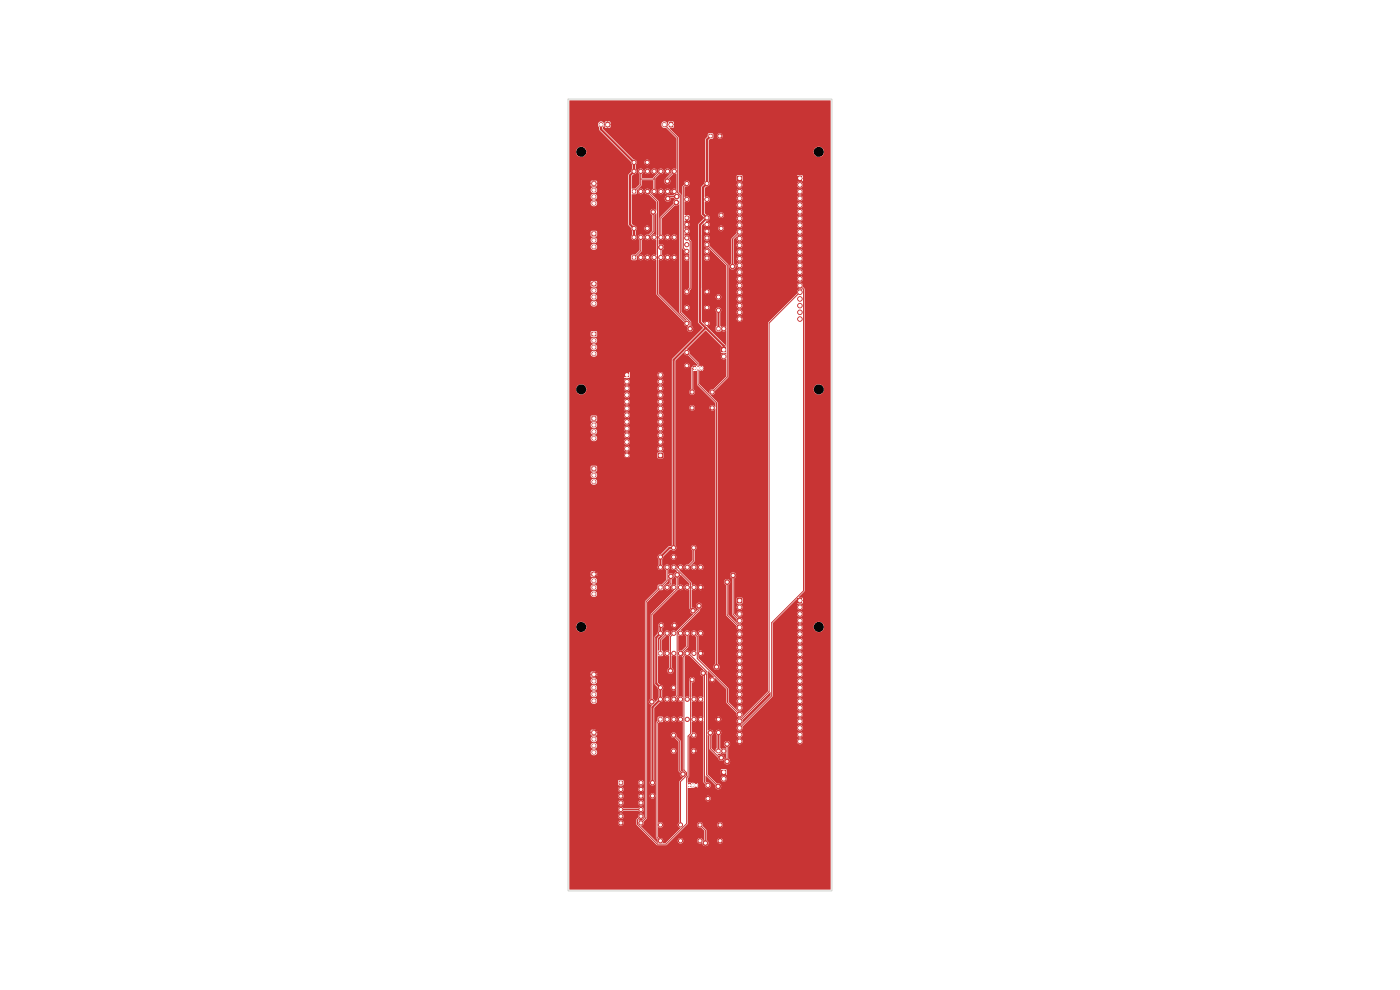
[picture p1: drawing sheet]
<svg xmlns="http://www.w3.org/2000/svg" width="297mm" height="210mm" viewBox="0 0 297 210" stroke-linecap="round" stroke-linejoin="round" font-family="sans-serif">
<path d="M152 158.9h.8v.8h-.8z" fill="#c83434"/>
<g fill="#c83434" stroke="#c83434" stroke-width=".21">
<circle cx="153.5" cy="159.3" r=".45"/>
<circle cx="146.8" cy="86.5" r=".45"/>
<circle cx="151.1" cy="86.5" r=".45"/>
</g>
<path d="M139.7 124.2h.8v.8h-.8z" fill="#c83434"/>
<g fill="#c83434" stroke="#c83434" stroke-width=".21">
<circle cx="141.5" cy="124.6" r=".45"/>
<circle cx="142.9" cy="124.6" r=".45"/>
<circle cx="144.4" cy="124.6" r=".45"/>
<circle cx="145.8" cy="124.6" r=".45"/>
<circle cx="147.2" cy="124.6" r=".45"/>
<circle cx="148.6" cy="124.6" r=".45"/>
<circle cx="148.6" cy="120.3" r=".45"/>
<circle cx="147.2" cy="120.3" r=".45"/>
<circle cx="145.8" cy="120.3" r=".45"/>
<circle cx="144.4" cy="120.3" r=".45"/>
<circle cx="142.9" cy="120.3" r=".45"/>
<circle cx="141.5" cy="120.3" r=".45"/>
<circle cx="140.1" cy="120.3" r=".45"/>
</g>
<path d="M128.5 25.9h.8v1.1h-.8z" fill="#c83434"/>
<path d="M127.5 26.4v.1" fill="none" stroke="#c83434" stroke-width=".95"/>
<g fill="#c83434" stroke="#c83434" stroke-width=".21">
<circle cx="137.3" cy="48.5" r=".45"/>
<circle cx="134.5" cy="48.5" r=".45"/>
</g>
<path d="M146 166.2h.6v.8h-.6z" fill="#c83434"/>
<path d="M147 166.5v.2M147.7 166.5v.2" fill="none" stroke="#c83434" stroke-width=".59"/>
<path d="M125.5 155h1v.8h-1z" fill="#c83434"/>
<path d="M125.9 156.8h.2M125.9 158.2h.2M125.9 159.6h.2" fill="none" stroke="#c83434" stroke-width=".95"/>
<path d="M156.4 126.9h1v1h-1z" fill="#c83434"/>
<g fill="#c83434" stroke="#c83434" stroke-width=".21">
<circle cx="156.9" cy="128.8" r=".48"/>
<circle cx="156.9" cy="130.2" r=".48"/>
<circle cx="156.9" cy="131.7" r=".48"/>
<circle cx="156.9" cy="133.1" r=".48"/>
<circle cx="156.9" cy="134.5" r=".48"/>
<circle cx="156.9" cy="135.9" r=".48"/>
<circle cx="156.9" cy="137.4" r=".48"/>
<circle cx="156.9" cy="138.8" r=".48"/>
<circle cx="156.9" cy="140.2" r=".48"/>
<circle cx="156.9" cy="141.6" r=".48"/>
<circle cx="156.9" cy="143" r=".48"/>
<circle cx="156.9" cy="144.5" r=".48"/>
<circle cx="156.9" cy="145.9" r=".48"/>
<circle cx="156.9" cy="147.3" r=".48"/>
<circle cx="156.9" cy="148.7" r=".48"/>
<circle cx="156.9" cy="150.2" r=".48"/>
<circle cx="156.9" cy="151.6" r=".48"/>
<circle cx="156.9" cy="153" r=".48"/>
<circle cx="156.9" cy="154.4" r=".48"/>
<circle cx="156.9" cy="155.8" r=".48"/>
<circle cx="156.9" cy="157.3" r=".48"/>
</g>
<path d="M169.2 126.9h1v1h-1z" fill="#c83434"/>
<g fill="#c83434" stroke="#c83434" stroke-width=".21">
<circle cx="169.7" cy="128.8" r=".48"/>
<circle cx="169.7" cy="130.2" r=".48"/>
<circle cx="169.7" cy="131.7" r=".48"/>
<circle cx="169.7" cy="133.1" r=".48"/>
<circle cx="169.7" cy="134.5" r=".48"/>
<circle cx="169.7" cy="135.9" r=".48"/>
<circle cx="169.7" cy="137.4" r=".48"/>
<circle cx="169.7" cy="138.8" r=".48"/>
<circle cx="169.7" cy="140.2" r=".48"/>
<circle cx="169.7" cy="141.6" r=".48"/>
<circle cx="169.7" cy="143" r=".48"/>
<circle cx="169.7" cy="144.5" r=".48"/>
<circle cx="169.7" cy="145.9" r=".48"/>
<circle cx="169.7" cy="147.3" r=".48"/>
<circle cx="169.7" cy="148.7" r=".48"/>
<circle cx="169.7" cy="150.2" r=".48"/>
<circle cx="169.7" cy="151.6" r=".48"/>
<circle cx="169.7" cy="153" r=".48"/>
<circle cx="169.7" cy="154.4" r=".48"/>
<circle cx="169.7" cy="155.8" r=".48"/>
<circle cx="169.7" cy="157.3" r=".48"/>
</g>
<path d="M125.5 88.3h1v.9h-1z" fill="#c83434"/>
<path d="M125.9 90.2h.2M125.9 91.6h.2M125.9 93h.2" fill="none" stroke="#c83434" stroke-width=".95"/>
<g fill="#c83434" stroke="#c83434" stroke-width=".21">
<circle cx="145.7" cy="42.3" r=".45"/>
<circle cx="150" cy="42.3" r=".45"/>
</g>
<path d="M147.1 77.7h.6v.8h-.6z" fill="#c83434"/>
<path d="M148.1 78v.3M148.8 78v.3" fill="none" stroke="#c83434" stroke-width=".59"/>
<g fill="#c83434" stroke="#c83434" stroke-width=".21">
<circle cx="146.8" cy="144.2" r=".45"/>
<circle cx="151.1" cy="144.2" r=".45"/>
<circle cx="152.4" cy="65.8" r=".45"/>
<circle cx="152.4" cy="63" r=".45"/>
</g>
<path d="M153.1 73.7h.9v1h-.9z" fill="#c83434"/>
<g fill="#c83434" stroke="#c83434" stroke-width=".21">
<circle cx="153.5" cy="75.6" r=".48"/>
<circle cx="145.7" cy="38.9" r=".45"/>
<circle cx="150" cy="38.9" r=".45"/>
<circle cx="148.5" cy="175" r=".45"/>
<circle cx="152.8" cy="175" r=".45"/>
</g>
<path d="M125.5 38.5h1v.9h-1z" fill="#c83434"/>
<path d="M125.9 40.3h.2M125.9 41.7h.2M125.9 43.1h.2" fill="none" stroke="#c83434" stroke-width=".95"/>
<path d="M145.3 45.8h.8v.8h-.8z" fill="#c83434"/>
<g fill="#c83434" stroke="#c83434" stroke-width=".21">
<circle cx="145.7" cy="47.6" r=".45"/>
<circle cx="145.7" cy="49.1" r=".45"/>
<circle cx="145.7" cy="50.5" r=".45"/>
<circle cx="145.7" cy="51.9" r=".45"/>
<circle cx="145.7" cy="53.3" r=".45"/>
<circle cx="145.7" cy="54.7" r=".45"/>
<circle cx="150" cy="54.7" r=".45"/>
<circle cx="150" cy="53.3" r=".45"/>
<circle cx="150" cy="51.9" r=".45"/>
<circle cx="150" cy="50.5" r=".45"/>
<circle cx="150" cy="49.1" r=".45"/>
<circle cx="150" cy="47.6" r=".45"/>
<circle cx="150" cy="46.2" r=".45"/>
<circle cx="145.7" cy="68.6" r=".45"/>
<circle cx="150" cy="68.6" r=".45"/>
<circle cx="140.1" cy="118.2" r=".45"/>
<circle cx="142.9" cy="118.2" r=".45"/>
<circle cx="142.9" cy="159.3" r=".45"/>
<circle cx="147.2" cy="159.3" r=".45"/>
<circle cx="142.9" cy="156" r=".45"/>
<circle cx="147.2" cy="156" r=".45"/>
</g>
<path d="M139.7 138.2h.8v.8h-.8z" fill="#c83434"/>
<g fill="#c83434" stroke="#c83434" stroke-width=".21">
<circle cx="141.5" cy="138.6" r=".45"/>
<circle cx="142.9" cy="138.6" r=".45"/>
<circle cx="144.4" cy="138.6" r=".45"/>
<circle cx="145.8" cy="138.6" r=".45"/>
<circle cx="147.2" cy="138.6" r=".45"/>
<circle cx="148.6" cy="138.6" r=".45"/>
<circle cx="148.6" cy="134.3" r=".45"/>
<circle cx="147.2" cy="134.3" r=".45"/>
<circle cx="145.8" cy="134.3" r=".45"/>
<circle cx="144.4" cy="134.3" r=".45"/>
<circle cx="142.9" cy="134.3" r=".45"/>
<circle cx="141.5" cy="134.3" r=".45"/>
<circle cx="140.1" cy="134.3" r=".45"/>
<circle cx="140.3" cy="132.7" r=".45"/>
<circle cx="143.1" cy="132.7" r=".45"/>
<circle cx="148.5" cy="178.4" r=".45"/>
<circle cx="152.8" cy="178.4" r=".45"/>
</g>
<path d="M131.3 165.6h.8v.8h-.8z" fill="#c83434"/>
<g fill="#c83434" stroke="#c83434" stroke-width=".21">
<circle cx="131.7" cy="167.5" r=".45"/>
<circle cx="131.7" cy="168.9" r=".45"/>
<circle cx="131.7" cy="170.3" r=".45"/>
<circle cx="131.7" cy="171.7" r=".45"/>
<circle cx="131.7" cy="173.1" r=".45"/>
<circle cx="131.7" cy="174.6" r=".45"/>
<circle cx="136" cy="174.6" r=".45"/>
<circle cx="136" cy="173.1" r=".45"/>
<circle cx="136" cy="171.7" r=".45"/>
<circle cx="136" cy="170.3" r=".45"/>
<circle cx="136" cy="168.9" r=".45"/>
<circle cx="136" cy="167.5" r=".45"/>
<circle cx="136" cy="166" r=".45"/>
<circle cx="152.4" cy="155.4" r=".45"/>
<circle cx="152.4" cy="152.6" r=".45"/>
</g>
<path d="M153.1 163.3h.9v1h-.9z" fill="#c83434"/>
<circle cx="153.5" cy="165.2" r=".48" fill="#c83434" stroke="#c83434" stroke-width=".21"/>
<path d="M125.5 99h1v.8h-1z" fill="#c83434"/>
<path d="M125.9 100.8h.2M125.9 102.2h.2" fill="none" stroke="#c83434" stroke-width=".95"/>
<g fill="#c83434" stroke="#c83434" stroke-width=".21">
<circle cx="150.2" cy="166.6" r=".45"/>
<circle cx="150.2" cy="169.4" r=".45"/>
<circle cx="138.4" cy="166" r=".45"/>
<circle cx="138.4" cy="168.8" r=".45"/>
<circle cx="153" cy="45.7" r=".45"/>
<circle cx="153" cy="48.5" r=".45"/>
</g>
<path d="M141.9 25.9h.9v1.1h-.9z" fill="#c83434"/>
<path d="M140.9 26.4v.1" fill="none" stroke="#c83434" stroke-width=".95"/>
<g fill="#c83434" stroke="#c83434" stroke-width=".21">
<circle cx="146.8" cy="83.2" r=".45"/>
<circle cx="151.1" cy="83.2" r=".45"/>
<circle cx="140.1" cy="178.4" r=".45"/>
<circle cx="144.4" cy="178.4" r=".45"/>
</g>
<path d="M125.5 59.8h1v.8h-1z" fill="#c83434"/>
<path d="M125.9 61.6h.2M125.9 63h.2M125.9 64.4h.2" fill="none" stroke="#c83434" stroke-width=".95"/>
<path d="M134.1 40.2h.8v.8h-.8z" fill="#c83434"/>
<g fill="#c83434" stroke="#c83434" stroke-width=".21">
<circle cx="135.9" cy="40.6" r=".45"/>
<circle cx="137.3" cy="40.6" r=".45"/>
<circle cx="138.8" cy="40.6" r=".45"/>
<circle cx="140.2" cy="40.6" r=".45"/>
<circle cx="141.6" cy="40.6" r=".45"/>
<circle cx="143" cy="40.6" r=".45"/>
<circle cx="143" cy="36.3" r=".45"/>
<circle cx="141.6" cy="36.3" r=".45"/>
<circle cx="140.2" cy="36.3" r=".45"/>
<circle cx="138.8" cy="36.3" r=".45"/>
<circle cx="137.3" cy="36.3" r=".45"/>
<circle cx="135.9" cy="36.3" r=".45"/>
<circle cx="134.5" cy="36.3" r=".45"/>
</g>
<path d="M132.5 79.1h1v.9h-1z" fill="#c83434"/>
<g fill="#c83434" stroke="#c83434" stroke-width=".21">
<circle cx="133" cy="81" r=".48"/>
<circle cx="133" cy="82.4" r=".48"/>
<circle cx="133" cy="83.8" r=".48"/>
<circle cx="133" cy="85.2" r=".48"/>
<circle cx="133" cy="86.6" r=".48"/>
<circle cx="133" cy="88.1" r=".48"/>
<circle cx="133" cy="89.5" r=".48"/>
<circle cx="133" cy="90.9" r=".48"/>
<circle cx="133" cy="92.3" r=".48"/>
<circle cx="133" cy="93.8" r=".48"/>
<circle cx="133" cy="95.2" r=".48"/>
<circle cx="133" cy="96.6" r=".48"/>
</g>
<path d="M139.6 96.1h1v1h-1z" fill="#c83434"/>
<g fill="#c83434" stroke="#c83434" stroke-width=".21">
<circle cx="140.1" cy="95.2" r=".48"/>
<circle cx="140.1" cy="93.8" r=".48"/>
<circle cx="140.1" cy="92.3" r=".48"/>
<circle cx="140.1" cy="90.9" r=".48"/>
<circle cx="140.1" cy="89.5" r=".48"/>
<circle cx="140.1" cy="88.1" r=".48"/>
<circle cx="140.1" cy="86.6" r=".48"/>
<circle cx="140.1" cy="85.2" r=".48"/>
<circle cx="140.1" cy="83.8" r=".48"/>
<circle cx="140.1" cy="82.4" r=".48"/>
<circle cx="140.1" cy="81" r=".48"/>
<circle cx="140.1" cy="79.5" r=".48"/>
</g>
<path d="M150.3 28.4h.8v.9h-.8z" fill="#c83434"/>
<circle cx="152.7" cy="28.9" r=".45" fill="#c83434" stroke="#c83434" stroke-width=".21"/>
<path d="M125.5 121.4h1v.8h-1z" fill="#c83434"/>
<path d="M125.9 123.2h.2M125.9 124.6h.2M125.9 126h.2" fill="none" stroke="#c83434" stroke-width=".95"/>
<path d="M125.5 142.6h1v.9h-1z" fill="#c83434"/>
<path d="M125.9 144.5h.2M125.9 145.9h.2M125.9 147.3h.2M125.9 148.7h.2" fill="none" stroke="#c83434" stroke-width=".95"/>
<g fill="#c83434" stroke="#c83434" stroke-width=".21">
<circle cx="145.7" cy="61.9" r=".45"/>
<circle cx="150" cy="61.9" r=".45"/>
</g>
<path d="M134.1 54.2h.8v.8h-.8z" fill="#c83434"/>
<g fill="#c83434" stroke="#c83434" stroke-width=".21">
<circle cx="135.9" cy="54.6" r=".45"/>
<circle cx="137.3" cy="54.6" r=".45"/>
<circle cx="138.8" cy="54.6" r=".45"/>
<circle cx="140.2" cy="54.6" r=".45"/>
<circle cx="141.6" cy="54.6" r=".45"/>
<circle cx="143" cy="54.6" r=".45"/>
<circle cx="143" cy="50.3" r=".45"/>
<circle cx="141.6" cy="50.3" r=".45"/>
<circle cx="140.2" cy="50.3" r=".45"/>
<circle cx="138.8" cy="50.3" r=".45"/>
<circle cx="137.3" cy="50.3" r=".45"/>
<circle cx="135.9" cy="50.3" r=".45"/>
<circle cx="134.5" cy="50.3" r=".45"/>
</g>
<path d="M156.4 37.3h1v1h-1z" fill="#c83434"/>
<g fill="#c83434" stroke="#c83434" stroke-width=".21">
<circle cx="156.9" cy="39.2" r=".48"/>
<circle cx="156.9" cy="40.7" r=".48"/>
<circle cx="156.9" cy="42.1" r=".48"/>
<circle cx="156.9" cy="43.5" r=".48"/>
<circle cx="156.9" cy="44.9" r=".48"/>
<circle cx="156.9" cy="46.3" r=".48"/>
<circle cx="156.9" cy="47.8" r=".48"/>
<circle cx="156.9" cy="49.2" r=".48"/>
<circle cx="156.9" cy="50.6" r=".48"/>
<circle cx="156.9" cy="52" r=".48"/>
<circle cx="156.9" cy="53.5" r=".48"/>
<circle cx="156.9" cy="54.9" r=".48"/>
<circle cx="156.9" cy="56.3" r=".48"/>
<circle cx="156.9" cy="57.7" r=".48"/>
<circle cx="156.9" cy="59.1" r=".48"/>
<circle cx="156.9" cy="60.6" r=".48"/>
<circle cx="156.9" cy="62" r=".48"/>
<circle cx="156.9" cy="63.4" r=".48"/>
<circle cx="156.9" cy="64.8" r=".48"/>
<circle cx="156.9" cy="66.3" r=".48"/>
<circle cx="156.9" cy="67.7" r=".48"/>
</g>
<path d="M169.2 37.3h1v1h-1z" fill="#c83434"/>
<g fill="#c83434" stroke="#c83434" stroke-width=".21">
<circle cx="169.7" cy="39.2" r=".48"/>
<circle cx="169.7" cy="40.7" r=".48"/>
<circle cx="169.7" cy="42.1" r=".48"/>
<circle cx="169.7" cy="43.5" r=".48"/>
<circle cx="169.7" cy="44.9" r=".48"/>
<circle cx="169.7" cy="46.3" r=".48"/>
<circle cx="169.7" cy="47.8" r=".48"/>
<circle cx="169.7" cy="49.2" r=".48"/>
<circle cx="169.7" cy="50.6" r=".48"/>
<circle cx="169.7" cy="52" r=".48"/>
<circle cx="169.7" cy="53.5" r=".48"/>
<circle cx="169.7" cy="54.9" r=".48"/>
<circle cx="169.7" cy="56.3" r=".48"/>
<circle cx="169.7" cy="57.7" r=".48"/>
<circle cx="169.7" cy="59.1" r=".48"/>
<circle cx="169.7" cy="60.6" r=".48"/>
<circle cx="169.7" cy="62" r=".48"/>
<circle cx="169.7" cy="63.4" r=".48"/>
<circle cx="169.7" cy="64.8" r=".48"/>
<circle cx="169.7" cy="66.3" r=".48"/>
<circle cx="169.7" cy="67.7" r=".48"/>
<circle cx="142.9" cy="116.2" r=".45"/>
<circle cx="147.2" cy="116.2" r=".45"/>
<circle cx="145.7" cy="65.2" r=".45"/>
<circle cx="150" cy="65.2" r=".45"/>
</g>
<path d="M152 69.3h.8v.8h-.8z" fill="#c83434"/>
<circle cx="153.5" cy="69.7" r=".45" fill="#c83434" stroke="#c83434" stroke-width=".21"/>
<path d="M139.7 152.2h.8v.8h-.8z" fill="#c83434"/>
<g fill="#c83434" stroke="#c83434" stroke-width=".21">
<circle cx="141.5" cy="152.6" r=".45"/>
<circle cx="142.9" cy="152.6" r=".45"/>
<circle cx="144.4" cy="152.6" r=".45"/>
<circle cx="145.8" cy="152.6" r=".45"/>
<circle cx="147.2" cy="152.6" r=".45"/>
<circle cx="148.6" cy="152.6" r=".45"/>
<circle cx="148.6" cy="148.3" r=".45"/>
<circle cx="147.2" cy="148.3" r=".45"/>
<circle cx="145.8" cy="148.3" r=".45"/>
<circle cx="144.4" cy="148.3" r=".45"/>
<circle cx="142.9" cy="148.3" r=".45"/>
<circle cx="141.5" cy="148.3" r=".45"/>
<circle cx="140.1" cy="148.3" r=".45"/>
<circle cx="142.9" cy="145.9" r=".45"/>
<circle cx="140.1" cy="145.9" r=".45"/>
</g>
<path d="M125.5 49.1h1v.9h-1z" fill="#c83434"/>
<path d="M125.9 51h.2M125.9 52.4h.2" fill="none" stroke="#c83434" stroke-width=".95"/>
<g fill="#c83434" stroke="#c83434" stroke-width=".21">
<circle cx="145.7" cy="74.8" r=".45"/>
<circle cx="145.7" cy="77.6" r=".45"/>
<circle cx="140.1" cy="175" r=".45"/>
<circle cx="144.4" cy="175" r=".45"/>
</g>
<path d="M125.5 70.4h1v.9h-1z" fill="#c83434"/>
<path d="M125.9 72.2h.2M125.9 73.6h.2M125.9 75h.2" fill="none" stroke="#c83434" stroke-width=".95"/>
<g fill="#c83434" stroke="#c83434" stroke-width=".21">
<circle cx="137.3" cy="34.5" r=".45"/>
<circle cx="134.5" cy="34.5" r=".45"/>
<circle cx="154.3" cy="123.5" r=".5"/>
<circle cx="142.3" cy="122.3" r=".5"/>
<circle cx="155.5" cy="122.1" r=".5"/>
<circle cx="147" cy="129.6" r=".5"/>
<circle cx="144.9" cy="164.2" r=".5"/>
<circle cx="146.4" cy="69.7" r=".5"/>
<circle cx="152" cy="141.5" r=".5"/>
<circle cx="149.2" cy="142.8" r=".5"/>
<circle cx="142.2" cy="142.3" r=".5"/>
<circle cx="143.7" cy="121.9" r=".5"/>
<circle cx="138.3" cy="148.9" r=".5"/>
<circle cx="148.3" cy="128.5" r=".5"/>
<circle cx="153" cy="160.7" r=".5"/>
<circle cx="150.7" cy="155.5" r=".5"/>
<circle cx="154.2" cy="161.5" r=".5"/>
<circle cx="154.2" cy="157.8" r=".5"/>
<circle cx="152.3" cy="166.8" r=".5"/>
<circle cx="149.6" cy="178.8" r=".5"/>
<circle cx="143.5" cy="42.9" r=".5"/>
<circle cx="141.6" cy="38.4" r=".5"/>
<circle cx="155.4" cy="56.5" r=".5"/>
<circle cx="140.2" cy="52.4" r=".5"/>
<circle cx="141.7" cy="42.1" r=".5"/>
<circle cx="143.6" cy="41.7" r=".5"/>
<circle cx="138.6" cy="45" r=".5"/>
</g>
<g fill="none" stroke="#c83434" stroke-width=".45">
<path d="M127.5 26.4v1.1l7 7v1.8l-.9 .9v10.4l.9 .9v1.8M150.7 28.9l-.7 .7v9.3l-.9 .9v5.6l.9 .8-1.5 1.5v20.6l1.2 1.2M145.7 46.2v1.4M150 47.6v1.5l-.9 .8v11.1l.9 .9v6.7M145.7 77.6v9l.8 .8h3.7l.9-.9M149.7 69.5l-6.8 6.8v39.9h-.8l-2 2v2.1M149.7 69.5l3.8 3.8v.9M152.4 65.8v3.9M140.1 93.8h-4.3l-2.8 2.8v18.2l-7 7 .9 .9v19.4l-.9 1 .9 .9v10.5l-.9 .9M140.3 132.7l-.2 .1v1.5l-.9 .9v9.8l.9 .9v2.4l-1.7 1.7v16M148.6 124.6l.9 .9v12.2l-.9 .9M147.2 159.3l.5 .5v7.6h.5l2 2"/>
<path d="M151.1 144.2v7.1l1.3 1.3M152.4 155.4v3.9M136 167.5v1.4M152.8 175v3.4"/>
</g>
<g fill="none" stroke="#c83434" stroke-width=".21">
<path d="M135.9 36.3v2.9l-1.4 1.4M135.9 38h2.9M140.2 36.3l-1.4 1.5v2.8M140.9 26.4l2.9 2.9v11.5M143 36.3l-1.4 1.5v.6M145.7 38.9l-.7 .8v12.9l.7 .7M135.9 50.3v2.9l-1.4 1.4M137.3 40.6l2.2 2.1v19.7l6.2 6.2M138.6 45v4.1l-1.3 1.2M139.5 52.8h.1M139.5 52.1h.1M140.2 52.4v2.2"/>
<path d="M143.5 42.9l-3.3 3.3v4.1M143.6 41.7h-1.5l-.4 .4M143.8 40.8h.1M143.8 40.8l.5 .6v24.8l2.1 2.1v1.4M145.7 50.5l.7 .7v10l-.7 .7M150 51.9l4.3 4.3v23.8l-3.2 3.2M156.9 49.2l-1.5 1.5v5.8M145.7 74.8l2.4 2.4v4.3l3.9 3.9v56.1M147.4 78.1h-.6v5.1M169.7 62l-6.5 6.5v78.2l-6.3 6.3M169.7 60.6l.8 .7v64l-6.8 6.8v15.5l-6.8 6.8M147.2 116.2v2.8l-1.4 1.3"/>
<path d="M141.5 120.3v2.9l-4.5 4.5v45.8l-1 1.1M141.5 134.3l-1.4 1.5v2.8M142.3 122.3v1.5l-.8 .8M142.9 120.3h.2l3.4 3.4v5.3l.5 .6M142.9 134.3l-.7 .7v7.3M143.7 121.9v3.1l-5.4 5.3v18.6M145.8 138.6h.3l3.9 3.9-.1 21.9 2.4 2.4M145.8 134.3v2.9l-1.4 1.4 .7 .7v24.1M147.2 134.3l.7 .7v4.7l6.4 6.4v2.9l2.6 2.6M148.3 128.5v.9l-4.6 4.6v13.6l-.8 .7M154.3 123.5v7l2.6 2.6M155.5 122.1v8.2l1.4 1.4"/>
<path d="M140.1 152.6l-.7 .7v24.3l.7 .8M142.9 156l1.3 1.2v6.3l.7 .7M146.8 144.2l-.3 .3v11.1l-.5 .6v8.5l-.3 .3v9.7l-4.4 4.4h-1.8l-4.3-4.2v-1l.8-.8M149.2 142.8l.2 .3v22.8l.8 .7M150.7 155.5v3.3l1.9 1.9h.4M154.2 157.8v3.7M131.7 171.7h4.3M145.1 163.4h.1M145.1 163.4l.5 .5v.6l-1.2 1.3v9.2M148.5 175l1.1 1.1v2.7"/>
</g>
<g fill="#c83434">
<path d="M141.8 122.7l.3 .2v.8l-.4 .3a.61 .61 0 0 0-.7 .6 .61 .61 0 0 0 .7 .6 .61 .61 0 0 0 .4-.9l.4-.4v-1l.5-.7 .4 .4v1.5a.65 .65 0 0 0-1 .3 .65 .65 0 0 0 .6 .9l-4.9 5v17.9a.73 .73 0 0 0-.4 .8 .73 .73 0 0 0 .6 .6l-.2 .4v15.5a.6 .6 0 0 0-.1 .9 .6 .6 0 0 0 .9 0 .6 .6 0 0 0-.1-.9v-15.3l1.3-1.3a.59 .59 0 0 0 .6-.6l.2 .1a.59 .59 0 0 0 .9 .4 .59 .59 0 0 0 0-1 .59 .59 0 0 0-.9 .5h-.2l-.2-.5v-1.4a.63 .63 0 0 0 .1-.7 .63 .63 0 0 0-.6-.4l-.4-.5v-5.6h.9l.2-.2v-.8l-.4-.3v-2l1-1a.6 .6 0 0 0 .8-.6 .6 .6 0 0 0-.7-.6 .6 .6 0 0 0-.5 .9l-1 1.1v2.2l-.3 .1v-2.6l.4-.5a.62 .62 0 0 0 .6-.3 .62 .62 0 0 0-.1-.8v-.6l.3-.3 .1-.3h1.6l.1 .4 .3-.2 .1 .1-.3 .2 .3 .1 .4-.1-.2-.2 .1-.1 .2 .2 .2-.3-.2-.4-.2 .3-.1-.1 .2-.3-.3-.1-.4 .1 .3 .3-.1 .1-.3-.3-.1 .3h-1.6a.59 .59 0 0 0-.8-.5 .59 .59 0 0 0-.4 .8v1l-.2 .5-.6 .8v9.8l.6 .8 .2 .6v1.4l-.2 .6-.5 .5-.5-.7v-17.7l5.4-5.4a.62 .62 0 0 0 1-.2 .62 .62 0 0 0-.5-.9l-.5 .1v-1.5l.5-.7 1.9 1.9-.1 .3a.59 .59 0 0 0-.8 .1 .59 .59 0 0 0 0 .8 .59 .59 0 0 0 .8 .1h.1v4l.1 .2a.82 .82 0 0 0 .7 1l-3.6 3.6a.67 .67 0 0 0-.8-.1 .67 .67 0 0 0-.3 .8l-.4 .4v3.1a.64 .64 0 0 0-.9 .1 .64 .64 0 0 0 0 .9 .64 .64 0 0 0 .9 0v2.5a.67 .67 0 0 0-.3 1.1 .67 .67 0 0 0 1.1 0 .67 .67 0 0 0-.3-1.1v-2.5l.5 .1 .4-.2v6.4l-.3 .4-.1-.1 .3-.3-.6-.1-.2 .1 .3 .3-.1 .1-.3-.3-.1 .3 .1 .4 .3-.2 .1 .1-.3 .2 .2 .1 .6-.1-.3-.2 .1-.1 .3 .3v1.2l-.2 .3a.61 .61 0 0 0-.8 .4 .61 .61 0 0 0 .6 .7 .61 .61 0 0 0 .5-.8l.4-.5 .1-8.6 .6 .2 .3 .2v8.5a.64 .64 0 0 0-.9 0 .64 .64 0 0 0 0 .9 .64 .64 0 0 0 .9 0v3.3a.64 .64 0 0 0-.9 0 .64 .64 0 0 0 0 .9 .64 .64 0 0 0 .9 .1v10.4l-.2 .1-.3-.2v-6.2l-.9-1a.61 .61 0 0 0-.5-.8 .61 .61 0 0 0-.7 .7 .61 .61 0 0 0 .9 .4l.8 .9v6.2l.3 .3a.83 .83 0 0 0 .6 1l-.8 .9v8.6a.68 .68 0 0 0-.3 .7 .68 .68 0 0 0 .6 .6l-3.2 3.1h-.7a.62 .62 0 0 0 .1-.8 .62 .62 0 0 0-.8-.2l-.2-.3v-2.1a.63 .63 0 0 0 .9 0 .63 .63 0 0 0 0-.9 .63 .63 0 0 0-.9 0v-15.2h2.7a.59 .59 0 0 0 .8 .6 .59 .59 0 0 0 .2-1 .59 .59 0 0 0-1 .2v.2h-2.7v-5.9l.2-.2h.7l.2-.7 .2 .2a.59 .59 0 0 0 .7 .5 .59 .59 0 0 0 .5-.7l.3 .2a.59 .59 0 0 0 .9 .4 .59 .59 0 0 0 0-1 .59 .59 0 0 0-.9 .4h-.3l-.4-.5a.59 .59 0 0 0-.8 .5h-.2l-.2-.5h-.8l-.2 .9-.3 .4v24.4l.3 .4 .1 .7-3.6-3.6a.69 .69 0 0 0 .5-.9l.8-.8v-4.7h.5l.2 .4 .2-.3 .1 .1-.2 .3 .3 .1 .4-.1-.3-.3 .1-.1 .3 .3 .1-.3-.1-.4-.3 .2-.1-.1 .3-.2-.3-.2-.4 .2 .2 .2-.1 .1-.2-.2-.2 .3h-.5v-41l2.5-2.6 .8-.1 .1-.8 1-1z"/>
<path d="M140.4 46.3l2.8-2.7h.4l.5-.3v23l1.6 1.7h-.3l-5.7-5.7v-7.2a.67 .67 0 0 0 1.1-.5h.2a.59 .59 0 0 0 .6 .6 .59 .59 0 0 0 .6-.6h.2l.2 .4 .2-.3 .1 .1-.2 .3 .3 .1 .4-.1-.3-.3 .1-.1 .3 .3 .1-.3-.1-.5-.3 .3-.1-.1 .3-.3-.3-.1-.4 .1 .2 .3-.1 .1-.2-.3-.2 .4h-.2a.59 .59 0 0 0-.6-.6 .59 .59 0 0 0-.6 .6h-.2l-.3-.5-.1-1a.7 .7 0 0 0 .4-1 .7 .7 0 0 0-1.1-.2v-1.1a.67 .67 0 0 0 1.1-.5h.2a.59 .59 0 0 0 .6 .6 .59 .59 0 0 0 .6-.6h.2a.59 .59 0 0 0 .8 .6 .59 .59 0 0 0 .2-1 .59 .59 0 0 0-.9 .3l-.3 .1a.59 .59 0 0 0-.6-.5 .59 .59 0 0 0-.6 .5h-.2l-.4-.5z"/>
<path d="M120.8 21.3l55.4 .1v167.3h-55.4v-14.2h10.3l.1 .4 .3-.2 .1 .1-.3 .2 .3 .2 .5-.2-.3-.2 .1-.1 .3 .2 .1-.4-.1-.3-.3 .3-.1-.1 .3-.3-.3-.1-.5 .1 .3 .3-.1 .1-.3-.3-.1 .3h-10.3v-.7h14.2l.1 1.2 4.3 4.3h1.9l1.1-1h1.4a.59 .59 0 0 0 .8 .6 .59 .59 0 0 0 .2-1 .59 .59 0 0 0-1 .3v.1h-1.4l3.4-3.4h2.1a.64 .64 0 0 0 .9 .7l.6 .6v2l-.3 .2a.61 .61 0 0 0-.8-.6 .61 .61 0 0 0-.3 .9 .61 .61 0 0 0 1 .1 .65 .65 0 0 0 1 .6 .65 .65 0 0 0 0-1.1h2.2l.1 .4 .3-.2 .1 .1-.3 .2 .3 .1 .4-.1-.2-.2 .1-.1 .2 .2 .2-.3-.2-.4-.2 .3-.1-.1 .2-.3-.3-.1-.4 .1 .3 .3-.1 .1-.3-.3-.1 .3h-2.3v-2.2l-.8-.8v-.4h3.1l.1 .5 .3-.3 .1 .1-.3 .3 .4 .1 .3-.1-.2-.3 .1-.1 .2 .3 .1-.6-.1-.2-.2 .3-.1-.1 .2-.3-.4-.1-.3 .1 .3 .3-.1 .1-.3-.3-.1 .3h-3.1a.59 .59 0 0 0-.6-.5 .59 .59 0 0 0-.6 .5h-2.1l.1-.2v-5.4h3.7l.1 .5 .3-.3 .1 .1-.3 .3 .3 .1 .4-.1-.2-.3 .1-.1 .2 .3 .2-.5-.2-.3-.2 .3-.1-.1 .2-.3-.3-.1-.4 .1 .3 .3-.1 .1-.3-.3-.1 .3h-3.7v-2.1h1.1l.3-.2 .3 .2v-.4h.2v.4l.3-.4-.2-.1 .2-.3-.3-.3v.3h-.2v-.4l-.3 .2-1.4-.2v-.9l.3-.4v-5.4h.4l.1 .4 .3-.3 .1 .1-.3 .3 .3 .1 .4-.1-.2-.3 .1-.1 .2 .3 .2-.3-.2-.4-.2 .2-.1-.1 .2-.2-.3-.2-.4 .2 .3 .2-.1 .1-.3-.2-.1 .3h-.4v-3l.3-.3a.63 .63 0 0 0 .8 .5 .63 .63 0 0 0 .4-.8 .63 .63 0 0 0-1-.3v-2.3h.1a.59 .59 0 0 0 .8-.1 .59 .59 0 0 0 0-.8 .59 .59 0 0 0-.8-.1h-.1v-3.3h.1a.59 .59 0 0 0 .8-.1 .59 .59 0 0 0 0-.8 .59 .59 0 0 0-.8 0l-.1-.1v-2.9a.62 .62 0 0 0 .8-.7 .62 .62 0 0 0-.8-.6 .62 .62 0 0 0-.4 .9v3.3l-.6-.1-.3 .2-.1-8.6-.4-.5 .1-.3h.2l.1 .4 .3 .3 .6-.1 3 3a.7 .7 0 0 0-.7 .7 .7 .7 0 0 0 .7 .7v4.5a.65 .65 0 0 0-.8-.2 .65 .65 0 0 0-.3 .8 .68 .68 0 0 0 1.1 .1v3.5l-.4 .3-.1-.1 .3-.3-.5-.1-.2 .1 .2 .3-.1 .1-.2-.3-.2 .5 .2 .3 .2-.3 .1 .1-.2 .3 .2 .1 .5-.1-.3-.3 .1-.1 .4 .3v12.9l.4 .5a.6 .6 0 0 0 .6 .8 .6 .6 0 0 0 .6-.8 .6 .6 0 0 0-.9-.4l-.2-.2 .1-1.3 1.9 2a.67 .67 0 0 0 .5 1 .67 .67 0 0 0 .8-.8 .67 .67 0 0 0-1-.5l-1-1h1.9a.62 .62 0 0 0 .9 .6 .62 .62 0 0 0 .1-1 .62 .62 0 0 0-1 .3l-1.9 .1-.9-.9v-1h2.8l.1 1.1h1l.2-.1-.1-1.1-4 .1 .1-7.4 .3 .2v2.8l1.8 1.9a.67 .67 0 0 0 1 .5 .67 .67 0 0 0 .2-1 .67 .67 0 0 0-1 0l-.3-.4h.7l.4-.5 .1 .1-.1 .3h.7v1.1a.66 .66 0 0 0-.2 1 .66 .66 0 0 0 1 0 .66 .66 0 0 0-.3-1v-2.5a.65 .65 0 0 0 .4-.6 .65 .65 0 0 0-.5-.6h1.9l.1 .5 .3-.3 .1 .1-.3 .2 .4 .2 .4-.2-.3-.2 .1-.1 .3 .3 .1-.5 11.6 .1a.62 .62 0 0 0 .9 .5 .62 .62 0 0 0 0-1.1 .62 .62 0 0 0-.9 .5h-11.6l-.1-.3-.3 .2-.1-.1 .3-.2-.4-.1-.4 .1 .3 .2-.1 .1-.3-.2-.1 .3h-1.9a.67 .67 0 0 0-.8 .5 .67 .67 0 0 0 .4 .8v.4l-.4-.2-.4 .2 .2 .2-.1 .1-.5-.5v-2.9l3.5 .1a.62 .62 0 0 0 .6 .6 .62 .62 0 0 0 .6-.7l11.6 .1a.62 .62 0 0 0 .9 .5 .62 .62 0 0 0 0-1.1 .62 .62 0 0 0-.9 .5l-11.6-.1a.62 .62 0 0 0-.6-.5 .62 .62 0 0 0-.6 .6h-3.4a.6 .6 0 0 0-.1-.9 .6 .6 0 0 0-.9 .1 .6 .6 0 0 0 .2 .9v2.8l-.3 .2v.6l-.9-.8v-2.6a.68 .68 0 0 0 .3-1.1 .68 .68 0 0 0-1.1 0v-2.5h1.7l.2 .5 .2-.3 .1 .1-.2 .3 .3 .1 .4-.1-.3-.3 .1-.1 .3 .3h3.4a.64 .64 0 0 0 .8 .6 .64 .64 0 0 0 .4-.9l6-5.9v.7l-6.4 6.3a.62 .62 0 0 0-.8 .5 .62 .62 0 0 0 .5 .7 .62 .62 0 0 0 .7-.6l11.6 .1a.62 .62 0 0 0 .9 .4 .62 .62 0 0 0 0-1 .62 .62 0 0 0-.9 .5h-11.6v-.2l1.2-1.2h10.4a.62 .62 0 0 0 .9 .5 .62 .62 0 0 0 0-1 .62 .62 0 0 0-.9 .5h-10.4l1.4-1.5 9 .1a.62 .62 0 0 0 .9 .5 .62 .62 0 0 0 0-1 .62 .62 0 0 0-.9 .4h-9l1.4-1.4 7.6 .1a.62 .62 0 0 0 .9 .5 .62 .62 0 0 0 0-1.1 .62 .62 0 0 0-.9 .5h-7.6l1.5-1.4 6.1 .1a.62 .62 0 0 0 .9 .5 .62 .62 0 0 0 0-1.1 .62 .62 0 0 0-.9 .5h-6.1l.9-.9v-.5l5.2 .1a.62 .62 0 0 0 .9 .4 .62 .62 0 0 0 0-1 .62 .62 0 0 0-.9 .5h-5.2v-1.5l5.2 .1a.62 .62 0 0 0 .9 .5 .62 .62 0 0 0 0-1 .62 .62 0 0 0-.9 .4h-5.2v-1.4l5.2 .1a.62 .62 0 0 0 .9 .5 .62 .62 0 0 0 0-1.1 .62 .62 0 0 0-.9 .5h-5.2v-1.4l5.2 .1a.62 .62 0 0 0 .9 .5 .62 .62 0 0 0 0-1.1 .62 .62 0 0 0-.9 .5h-5.2v-1.4l5.2 .1a.62 .62 0 0 0 .9 .4 .62 .62 0 0 0 0-1 .62 .62 0 0 0-.9 .5h-5.2v-1.4h5.2a.62 .62 0 0 0 .9 .5 .62 .62 0 0 0 0-1 .62 .62 0 0 0-.9 .5h-5.2v-1.5l5.2 .1a.62 .62 0 0 0 .9 .5 .62 .62 0 0 0 0-1 .62 .62 0 0 0-.9 .4h-5.2v-1.4l5.2 .1a.62 .62 0 0 0 .9 .5 .62 .62 0 0 0 0-1.1 .62 .62 0 0 0-.9 .5h-5.2v-1.4l5.2 .1a.62 .62 0 0 0 .9 .5 .62 .62 0 0 0 0-1.1 .62 .62 0 0 0-.9 .5h-5.2v-1.4l5.2 .1a.62 .62 0 0 0 .9 .4 .62 .62 0 0 0 0-1 .62 .62 0 0 0-.9 .5h-5.2v-1.5l5.2 .1a.62 .62 0 0 0 .7 .6 .62 .62 0 0 0 .5-.8h2.3v.2a1.09 1.09 0 0 0 1.7 .8 1.09 1.09 0 0 0 0-1.8 1.09 1.09 0 0 0-1.7 .8h-2.3a.62 .62 0 0 0-.7-.4 .62 .62 0 0 0-.5 .5h-5.2v-.8l.6-.6h4.6a.62 .62 0 0 0 .8 .6 .62 .62 0 0 0 .2-1 .62 .62 0 0 0-1 .3l-4.6 .1 1.4-1.4h3.2a.62 .62 0 0 0 .8 .6 .62 .62 0 0 0 .2-1 .62 .62 0 0 0-1 .3l-3.2 .1 1.4-1.4h1.8a.62 .62 0 0 0 .8 .6 .62 .62 0 0 0 .2-1 .62 .62 0 0 0-1 .3l-1.8 .1 1.7-1.7 .1 .2h.3v.2h-.3l.1 .5h.4v-.3h.2v.3h.5v-.5h-.3v-.2h.3v-.5h-.5v.3h-.2v-.3l-.2-.1 1.3-1.3v-42.9h1.9a1.09 1.09 0 0 0 1.5 1.1 1.09 1.09 0 0 0 .3-1.8 1.09 1.09 0 0 0-1.8 .6v.1h-1.9v-21.2l-.4-.5a.64 .64 0 0 0-.5-.9 .64 .64 0 0 0-.7 .8 .64 .64 0 0 0 .9 .5l.2 .2v.2a.65 .65 0 0 0-.9-.1 .65 .65 0 0 0-.2 .8l-6.2 6.2v78.1l-5.8 5.8a.63 .63 0 0 0-.8 .6h-3.4v-.7l-.3 .2-.1-.1 .3-.3-.3-.1-.4 .1 .2 .3-.1 .1-.2-.3-.2 .3h-1.7l.1-10.1 1.3 1.2-.8 .1 .3 .3-.1 .1-.3-.3v.7l.3-.2 .1 .1-.3 .3 .3 .1 .5-.1-.3-.3 .1-.1 .3 .3 .1-.8 2.4 2.4v2.9l2.2 2.2a.64 .64 0 0 0 .5 .9 .64 .64 0 0 0 .7-.7 .64 .64 0 0 0-.9-.5l-.9-.9 .6 .1a.62 .62 0 0 0 .9 .5 .62 .62 0 0 0 0-1.1 .62 .62 0 0 0-.9 .5h-.6l-1.1-1.2v-.2l1.7 .1a.62 .62 0 0 0 .9 .5 .62 .62 0 0 0 0-1.1 .62 .62 0 0 0-.9 .5h-1.7v-1.4l1.7 .1a.62 .62 0 0 0 .9 .4 .62 .62 0 0 0 0-1 .62 .62 0 0 0-.9 .5h-1.7v-1.2l-.2-.3 1.9 .1a.62 .62 0 0 0 .9 .5 .62 .62 0 0 0 0-1 .62 .62 0 0 0-.9 .4h-1.9l-1.4-1.4 3.3 .1a.62 .62 0 0 0 .9 .5 .62 .62 0 0 0 0-1.1 .62 .62 0 0 0-.9 .5h-3.3l-1.5-1.4 4.8 .1a.62 .62 0 0 0 .9 .5 .62 .62 0 0 0 0-1.1 .62 .62 0 0 0-.9 .5h-4.8l-3.3-3.4v-.6l.2-.3 .1 .1-.2 .3 .5 .1 .2-.1-.3-.3 .1-.1 .3 .3 .1-.5-.1-.3-.3 .3-.1-.1 .3-.3-.2-.1-.5 .1 .2 .3-.1 .1-.2-.3-.1-3.2-.3-.4v-.3h.2a.59 .59 0 0 0 .8 .6 .59 .59 0 0 0 .2-1 .59 .59 0 0 0-.9 .3l-.3 .1a.6 .6 0 0 0-.7-.5 .6 .6 0 0 0-.5 .8 .6 .6 0 0 0 .9 .3l.2 .3v3a.69 .69 0 0 0-.8-.1 .69 .69 0 0 0-.4 .6 .67 .67 0 0 0-.5-.6 .67 .67 0 0 0-.8 .3l-.2 .1-.1-.1 1.1-1.2v-2.3a.61 .61 0 0 0 .2-1 .61 .61 0 0 0-1 .1 .61 .61 0 0 0 .4 .9v2.2l-1 .9-.6 .2-.1-3.4a.62 .62 0 0 0 1-.2 .62 .62 0 0 0-.5-.9v-.1l4.1-4.1v-.3a.67 .67 0 0 0 .3-1.1 .67 .67 0 0 0-1 0 .67 .67 0 0 0 .3 1.1l-.3 .4h-.1a.73 .73 0 0 0-1-.7v-3.8l.7 .1 .3-.2 .1-.5h.2l.2 .5 .2-.3 .1 .1-.2 .3 .5 .1 .2-.1-.3-.3 .1-.1 .3 .3 .1-.6-.1-.2-.3 .3-.1-.1 .3-.3-.3-.1-.4 .1 .2 .3-.1 .1-.2-.3-.2 .3h-.2l-.4-.5-.6 .2-.1-.6-2.6-2.6 .2-.1a.59 .59 0 0 0 .7-.6l.2 .1a.59 .59 0 0 0 .6 .5 .59 .59 0 0 0 .6-.6l.2 .1a.59 .59 0 0 0 .7 .5 .59 .59 0 0 0 .5-.6l.2 .1a.59 .59 0 0 0 .9 .4 .59 .59 0 0 0 0-1 .59 .59 0 0 0-.9 .5l-.2-.1a.59 .59 0 0 0-.6-.5 .59 .59 0 0 0-.6 .6h-.2v-.2l1-1.1v-2.2a.61 .61 0 0 0 .3-.9 .61 .61 0 0 0-1 0 .61 .61 0 0 0 .2 .9v2.1l-.9 .9a.59 .59 0 0 0-.8 .5l-.3-.1a.63 .63 0 0 0-.8-.4 .63 .63 0 0 0-.4 .8l-.2-.2a.61 .61 0 0 0-.7-.6 .61 .61 0 0 0-.4 .9 .61 .61 0 0 0 .9 .1l.4 .5a.83 .83 0 0 0-.8 .7 .77 .77 0 0 0-1.1-.2v-.9a.61 .61 0 0 0 .1-1 .61 .61 0 0 0-.9 .1 .61 .61 0 0 0 .3 .9v2.2l-.9 .9-.8 .1-.1 .8-2.7 2.7v45.8l-.6 .6-.7 .1v-.1l.2-.3a.61 .61 0 0 0 .9-.5 .61 .61 0 0 0-.7-.6 .61 .61 0 0 0-.5 .8l-.4 .4h-14.2v-.7h10.3a.59 .59 0 0 0 .8 .6 .59 .59 0 0 0 .2-1 .59 .59 0 0 0-1 .3v.1h-10.3v-1.4h10.3a.62 .62 0 0 0 .5 .6 .62 .62 0 0 0 .7-.4l3.1 .1a.6 .6 0 0 0 1 .1 .6 .6 0 0 0-.1-.9 .6 .6 0 0 0-.9 .3h-3.1a.6 .6 0 0 0-.7-.4 .6 .6 0 0 0-.5 .6h-10.3v-1.5h10.3v.2a.59 .59 0 0 0 .7 .5 .59 .59 0 0 0 .5-.7h3.1v.2a.59 .59 0 0 0 .9 .4 .59 .59 0 0 0 0-1 .59 .59 0 0 0-.9 .4h-3.1v-.1a.59 .59 0 0 0-.7-.4 .59 .59 0 0 0-.5 .5h-10.3v-1.4h10.3v.1a.59 .59 0 0 0 .7 .6 .59 .59 0 0 0 .5-.7h3.1l.1 .4 .3-.2 .1 .1-.3 .2 .3 .2 .4-.2-.2-.2 .1-.1 .2 .2 .2-.3-.2-.4-.2 .3-.1-.1 .2-.3-.3-.1-.4 .1 .3 .3-.1 .1-.3-.3-.1 .3h-3.1a.59 .59 0 0 0-.6-.5 .59 .59 0 0 0-.6 .5h-10.3v-1.4h10.3v.1a.59 .59 0 0 0 .7 .5 .59 .59 0 0 0 .5-.6h3.1l.1 .4 .3-.2 .1 .1-.3 .2 .3 .1 .4-.1-.2-.2 .1-.1 .2 .2 .2-.3-.2-.4-.2 .3-.1-.1 .2-.3-.3-.1-.4 .1 .3 .3-.1 .1-.3-.3-.1 .3h-3.1a.59 .59 0 0 0-.6-.5 .59 .59 0 0 0-.6 .5h-10.3v-1.7h10.3v.7l.3 .2h.7l.2-.6h3.1a.59 .59 0 0 0 .8 .6 .59 .59 0 0 0 .2-1 .59 .59 0 0 0-1 .3v.1h-3.1v-.4l-.3-.2-.7 .1-.2 .2h-10.3v-6.2l4.5 .1a.67 .67 0 0 0 1 .6 .67 .67 0 0 0 .1-1.1l-.7-.1-.4 .5h-4.5v-1.4h4.5a.67 .67 0 0 0 .9 .7 .67 .67 0 0 0 .2-1.1l-.7-.1-.4 .5h-4.5v-1.4l4.5 .1a.67 .67 0 0 0 1 .6 .67 .67 0 0 0 .1-1.1l-.7-.1-.4 .5h-4.5v-1.7h4.5v.3h.4v.2h-.4l.2 .5h.4v-.3h.2v.3l.5-.1 .1-.4h-.5v-.2h.5l-.1-.4-.1-.1h-.4v.3h-.2v-.3h-.4l-.2 .2h-4.5v-6.4h4.5a.67 .67 0 0 0 .8 .7 .67 .67 0 0 0 .5-.9l-.3-.3h-.4l-.4 .1-.2 .4h-4.5v-1.4h4.5a.67 .67 0 0 0 .9 .7 .67 .67 0 0 0 .2-1.1l-.7-.1-.4 .5h-4.5v-1.4l4.5 .1a.67 .67 0 0 0 1 .6 .67 .67 0 0 0 .1-1.1l-.7-.1-.4 .5h-4.5v-1.4l4.5 .1a.68 .68 0 0 0 .9 .6 .68 .68 0 0 0 .4-.9l-.3-.3h-.4l-.4 .2-.2 .3h-4.5v-1.7h4.5v.3h.4v.1h-.4l.2 .6h.4v-.4h.2v.4h.4l.2-.2v-.4h-.5v-.1h.5l-.1-.4-.1-.1h-.4v.3h-.2v-.3h-.4l-.2 .2h-4.5v-9.8h1.4v.2a1.09 1.09 0 0 0 1.7 .8 1.09 1.09 0 0 0 0-1.8 1.09 1.09 0 0 0-1.7 .8h-1.4v-6.9h4.5a.67 .67 0 0 0 1 .6 .67 .67 0 0 0 .1-1.1l-.7-.1-.4 .6h-4.5v-1.4h4.5a.67 .67 0 0 0 .9 .6 .67 .67 0 0 0 .2-1.1l-.7-.1-.4 .6h-4.5v-1.4h4.5a.68 .68 0 0 0 .9 .6 .68 .68 0 0 0 .4-.9l-.3-.3h-.4l-.4 .1-.2 .5h-4.5v-1.8h4.5v.3h.4v.2h-.4l.2 .5h.4v-.3h.2v.3h.4l.2-.2v-.3h-.5v-.2h.5l-.1-.4-.1-.1h-.4v.3h-.2v-.3h-.4l-.2 .2h-4.5v-3.3h18.7l.2 .5v1.2a.6 .6 0 0 0 0 .9 .6 .6 0 0 0 .8 0 .6 .6 0 0 0 0-.9v-1.1l.2-.6h1.6l.1 .4 .3-.2 .1 .1-.3 .2 .3 .1 .5-.1-.3-.2 .1-.1 .3 .1v-.5l-.3 .2-.1-.1 .3-.3-.3-.1-.5 .1 .3 .3-.1 .1-.3-.3-.1 .3h-1.6l1.5-1.5h.2a.6 .6 0 0 0 .9 0 .6 .6 0 0 0 0-.9v-29.2h2.9a.59 .59 0 0 0 .8 .6 .59 .59 0 0 0 .2-1 .59 .59 0 0 0-.9 .3l-.1 .1h-2.9v-9h1.8l.1 .4 .3-.2 .1 .1-.3 .2 .3 .2 .5-.2-.3-.2 .1-.1 .3 .2 .1-.3-.1-.4-.3 .3-.1-.1 .3-.3-.3-.1-.5 .1 .3 .3-.1 .1-.3-.3-.1 .3h-1.8v-1l1.7-1.8a.77 .77 0 0 0 1 .6l1.9 2-.1 .3h-.8l-.1 .3-.3 .2v4.5a.61 .61 0 0 0-.3 .9 .61 .61 0 0 0 1 0 .61 .61 0 0 0-.2-.9v-3.8l.7-.2 .1 3 3.9 4-.1 .8-.1-.2-.3 .2-.1-.1 .3-.2-.5-.2-.3 .2 .3 .2-.1 .1-.3-.2-.1 .3 .1 .4 .3-.3 .1 .1-.3 .3 .2 .1 .6-.1-.3-.3 .1-.1 .3 .3 .1-.2h.1v54.2a.65 .65 0 0 0-.2 1.1 .65 .65 0 0 0 1-.4l3.7 .1a.62 .62 0 0 0 .9 .4 .62 .62 0 0 0 0-1 .62 .62 0 0 0-.9 .5h-3.7v-.5l-.4-.3v-.6h4.1a.62 .62 0 0 0 .8 .6 .62 .62 0 0 0 .2-1.1 .62 .62 0 0 0-1 .4l-4.1 .1v-1.5h4.1a.62 .62 0 0 0 .8 .6 .62 .62 0 0 0 .2-1 .62 .62 0 0 0-1 .3l-4.1 .1v-1.4h4.1a.62 .62 0 0 0 .8 .7 .62 .62 0 0 0 .2-1.1 .62 .62 0 0 0-1 .4h-4.1v-1.4h4.1a.62 .62 0 0 0 .8 .6 .62 .62 0 0 0 .2-1 .62 .62 0 0 0-1 .3l-4.1 .1v-1.4h4.1a.62 .62 0 0 0 .8 .6 .62 .62 0 0 0 .2-1.1 .62 .62 0 0 0-1 .4l-4.1 .1v-11.1h1.4l.1 .4 .3 .3v6.4l2.3 2.3a.63 .63 0 0 0 .6 .9 .63 .63 0 0 0 .6-.8 .63 .63 0 0 0-.9-.4l-2.1-2.2v-6.2a.66 .66 0 0 0 .2-1.1 .66 .66 0 0 0-1.1 .4h-1.4v-1.4h2.7l.1 .4 .3 .3v7.6l1 1.1a.64 .64 0 0 0 .5 .9 .64 .64 0 0 0 .7-.7 .64 .64 0 0 0-.9-.5l-.8-.9 .5 .1a.62 .62 0 0 0 .9 .5 .62 .62 0 0 0 0-1.1 .62 .62 0 0 0-.9 .5h-.6v-1.4l.6 .1a.62 .62 0 0 0 .9 .4 .62 .62 0 0 0 0-1 .62 .62 0 0 0-.9 .5h-.6v-1.9h.6v1l.1 .1h1.1v-1.1l-.1-.1-1.7 .1v-4.2a.66 .66 0 0 0 .2-1.1 .66 .66 0 0 0-1 .4h-2.7v-36.6l-3.9-3.9v-2.8l.1-.2 .3 .2v-.4h.2v.4l.2-.1 .1-.4h-.2v-.1h.2v-.2l-.3-.3v.3h-.2v-.3h-.4v-.6l-2-2a.74 .74 0 0 0-.6-.9l4-4 3.4 3.4-.2 .2 .1 1.1h1v.4a.65 .65 0 0 0-.9 .1 .65 .65 0 0 0 0 .9 .65 .65 0 0 0 1-.1v3.8l-2.8 2.7a.61 .61 0 0 0-.8 .5 .61 .61 0 0 0 .7 .7 .61 .61 0 0 0 .5-.9l2.8-2.8v-12.5h1.8l.1 .5 .3-.3 .1 .1-.3 .3 .4 .1 .4-.1-.3-.3 .1-.1 .3 .3 .1-.4-.1-.4-.3 .2-.1-.1 .3-.2-.4-.1-.4 .1 .3 .2-.1 .1-.3-.2-.1 .3h-1.8v-1.4h1.8a.62 .62 0 0 0 .8 .6 .62 .62 0 0 0 .2-1 .62 .62 0 0 0-1 .3l-1.8 .1v-1.4h1.8a.62 .62 0 0 0 .8 .6 .62 .62 0 0 0 .2-1 .62 .62 0 0 0-1 .3l-1.8 .1v-1.4h1.8a.62 .62 0 0 0 .8 .6 .62 .62 0 0 0 .2-1 .62 .62 0 0 0-1 .3l-1.8 .1v-1.5h1.8a.62 .62 0 0 0 .8 .7 .62 .62 0 0 0 .2-1.1 .62 .62 0 0 0-1 .3l-1.8 .1v-1.4h1.8a.62 .62 0 0 0 .8 .6 .62 .62 0 0 0 .2-1 .62 .62 0 0 0-1 .3l-1.8 .1v-1.4h1.8a.62 .62 0 0 0 .6 .7 .62 .62 0 0 0 .6-.7l11.6 .1a.62 .62 0 0 0 .9 .5 .62 .62 0 0 0 0-1.1 .62 .62 0 0 0-.9 .5l-11.6-.1a.62 .62 0 0 0-.6-.5 .62 .62 0 0 0-.6 .6h-1.8v-1.4l1.8 .1a.62 .62 0 0 0 .6 .5 .62 .62 0 0 0 .6-.6l11.6 .1a.62 .62 0 0 0 .9 .5 .62 .62 0 0 0 0-1.1 .62 .62 0 0 0-.9 .5l-11.6-.1a.62 .62 0 0 0-.6-.5 .62 .62 0 0 0-.6 .6h-1.8v-1.2l.3 .1a.65 .65 0 0 0 .8 .6 .65 .65 0 0 0 .4-.9h.3a.62 .62 0 0 0 .6 .6 .62 .62 0 0 0 .6-.6h11.6a.62 .62 0 0 0 .9 .5 .62 .62 0 0 0 0-1 .62 .62 0 0 0-.9 .5l-11.6-.1a.62 .62 0 0 0-.6-.5 .62 .62 0 0 0-.6 .6h-.3l-.4-.4v-1.1l.7 .1a.62 .62 0 0 0 .6 .6 .62 .62 0 0 0 .6-.7l11.6 .1a.62 .62 0 0 0 .9 .5 .62 .62 0 0 0 0-1 .62 .62 0 0 0-.9 .4l-11.6-.1a.62 .62 0 0 0-.6-.4 .62 .62 0 0 0-.6 .5h-.7v-1.4l.7 .1a.62 .62 0 0 0 .6 .6 .62 .62 0 0 0 .6-.7l11.6 .1a.62 .62 0 0 0 .9 .5 .62 .62 0 0 0 0-1.1 .62 .62 0 0 0-.9 .5l-11.6-.1a.62 .62 0 0 0-.6-.5 .62 .62 0 0 0-.6 .6h-.7v-1.4l.7 .1a.62 .62 0 0 0 .6 .6 .62 .62 0 0 0 .6-.7l11.6 .1a.62 .62 0 0 0 .9 .5 .62 .62 0 0 0 0-1.1 .62 .62 0 0 0-.9 .5l-11.6-.1a.62 .62 0 0 0-.6-.5 .62 .62 0 0 0-.6 .6h-.7v-1.2l.2-.2h.5a.62 .62 0 0 0 .6 .6 .62 .62 0 0 0 .6-.6l11.6 .1a.62 .62 0 0 0 .9 .4 .62 .62 0 0 0 0-1 .62 .62 0 0 0-.9 .5l-11.6-.1a.62 .62 0 0 0-.6-.5 .62 .62 0 0 0-.6 .6h-.5l.8-.8 .7-.1 .2-.6h11.6a.62 .62 0 0 0 .8 .7 .62 .62 0 0 0 .2-1.1 .62 .62 0 0 0-1 .3l-11.6 .1a.64 .64 0 0 0-.8-.5 .64 .64 0 0 0-.4 .9l-1.1 1.2v5.2l-.4 .6h-.3v-.4l-4-4a.6 .6 0 0 0-.5-.8 .6 .6 0 0 0-.6 .8 .6 .6 0 0 0 .8 .4l3.9 3.8v13l-.4 .3-.1-.1 .2-.3-.6 .1 .2 .2-.1 .1-.5-.5v-2.8a.6 .6 0 0 0 0-.9 .6 .6 0 0 0-.9 0 .6 .6 0 0 0 .2 .9v2.8l-.3 .3v.7l.3 .2h.7l.5-.5 .1 .1-.2 .3 .4 .1 .3-.1-.3-.3 .1-.1 .4 .3-.1 3.5-.2-.5-3.8-3.8 .3-.2-.2-.3 .1-.1 .3 .2-.1-.7-.2 .3-.1-.1 .2-.3-.5-.1-.2 .1 .3 .3-.1 .1-.3-.3-.2 .4-.4-.4v-3h.5l.1 .4 .3-.2h.1l-.3 .3 .3 .1 .4-.1-.2-.3h.1l.2 .2 .2-.4-.2-.3-.2 .2-.1-.1 .2-.2-.3-.1-.4 .1 .3 .2-.1 .1-.3-.2-.1 .3h-.5v-2.2h2.9l.2 .4 .2-.3 .1 .1-.2 .3 .3 .1 .4-.1-.3-.3 .1-.1 .3 .3 .1-.3-.1-.5-.3 .3-.1-.1 .3-.3-.3-.1-.4 .1 .2 .3-.1 .1-.2-.3-.2 .4h-2.9v-1.2h.5l.1 .5 .3-.3 .1 .1-.3 .3 .3 .1 .4-.1-.2-.3 .1-.1 .2 .3 .2-.4-.2-.4-.2 .3-.1-.1 .2-.3-.3-.1-.4 .1 .3 .3-.1 .1-.3-.3-.1 .3h-.5v-7.1h.5v.1a.59 .59 0 0 0 .9 .4 .59 .59 0 0 0 0-1 .59 .59 0 0 0-.9 .5h-.5v-1.4h.5v.1a.59 .59 0 0 0 .9 .4 .59 .59 0 0 0 0-1 .59 .59 0 0 0-.9 .5h-.5v-2.9h.5v.1a.59 .59 0 0 0 .9 .5 .59 .59 0 0 0 0-1 .59 .59 0 0 0-.9 .4h-.5v-1.4h.5l.1 .4 .3-.2 .1 .1-.3 .2 .4 .1 .3-.1-.2-.2 .1-.1 .3 .1v-.4l-.1-.2-.2 .3-.1-.1 .2-.3-.4-.1-.3 .1 .3 .3-.1 .1-.3-.3-.1 .3h-.5v-.6h3.5l.1 .4 .3-.2 .1 .1-.3 .2 .3 .1 .4-.1-.2-.2 .1-.1 .2 .2 .2-.4-.2-.3-.2 .2h-.1l.2-.3-.3-.1-.4 .1 .3 .3h-.1l-.3-.2-.1 .3h-3.5v-.6l.4-.4 .2 .6 .3-.3 .1 .1-.3 .3 .3 .1 .4-.1-.2-.3 .1-.1 .2 .3 .2-.3 5.7 .1a.62 .62 0 0 0 .6 .6 .62 .62 0 0 0 .6-.7l11.6 .1a.62 .62 0 0 0 .9 .5 .62 .62 0 0 0 0-1.1 .62 .62 0 0 0-.9 .5l-11.6-.1a.62 .62 0 0 0-.6-.4 .62 .62 0 0 0-.6 .5h-5.7l-.2-.4-.2 .2-.1-.1 .2-.2-.6-.2 .6-.3 .3-.4h5.7a.62 .62 0 0 0 .6 .7 .62 .62 0 0 0 .6-.7l11.6 .1a.62 .62 0 0 0 .9 .5 .62 .62 0 0 0 0-1.1 .62 .62 0 0 0-.9 .5l-11.6-.1a.62 .62 0 0 0-.6-.5 .62 .62 0 0 0-.6 .6h-5.7l-.2-.5-.5-.2h2.5a.59 .59 0 0 0 .8 .6 .59 .59 0 0 0 .2-1 .59 .59 0 0 0-1 .3v.1h-2.5l-.4-.4v-.3l6.8 .1a.62 .62 0 0 0 .6 .5 .62 .62 0 0 0 .6-.6l11.6 .1a.62 .62 0 0 0 .9 .5 .62 .62 0 0 0 0-1.1 .62 .62 0 0 0-.9 .5l-11.6-.1a.62 .62 0 0 0-.6-.5 .62 .62 0 0 0-.6 .6h-6.8v-1.4h6.8a.62 .62 0 0 0 .6 .6 .62 .62 0 0 0 .6-.6h11.6a.62 .62 0 0 0 .9 .5 .62 .62 0 0 0 0-1 .62 .62 0 0 0-.9 .5l-11.6-.1a.62 .62 0 0 0-.6-.5 .62 .62 0 0 0-.6 .6h-6.8v-.8a.62 .62 0 0 0 .8 .1 .62 .62 0 0 0 .2-.8l5.8 .1a.62 .62 0 0 0 .6 .6 .62 .62 0 0 0 .6-.7l11.6 .1a.62 .62 0 0 0 .9 .5 .62 .62 0 0 0 0-1 .62 .62 0 0 0-.9 .4l-11.6-.1a.62 .62 0 0 0-.6-.4 .62 .62 0 0 0-.6 .5h-5.8l-.4-.3-.6 .1v-1.2h6.8a.62 .62 0 0 0 .6 .7 .62 .62 0 0 0 .6-.7l11.6 .1a.62 .62 0 0 0 .9 .5 .62 .62 0 0 0 0-1.1 .62 .62 0 0 0-.9 .5l-11.6-.1a.62 .62 0 0 0-.6-.5 .62 .62 0 0 0-.6 .6h-6.8v-.7l1-.7h5.8a.62 .62 0 0 0 .6 .7 .62 .62 0 0 0 .6-.7l11.6 .1a.62 .62 0 0 0 .9 .5 .62 .62 0 0 0 0-1.1 .62 .62 0 0 0-.9 .5l-11.6-.1a.62 .62 0 0 0-.6-.5 .62 .62 0 0 0-.6 .6h-5.8l-.2-1.9h6v1l.1 .1h1.1v-1.1h11.6v.4h.3v.2h-.3v.5h.5v-.3h.2v.3h.4l.1-.5h-.3v-.2h.3v-.4l-.5-.1v.3h-.2v-.3l-.5 .1h-11.6l-.1-.1h-1l-.1 .1h-6v-5.2h22.3v.2a1.09 1.09 0 0 0 1.7 .8 1.09 1.09 0 0 0 0-1.8 1.09 1.09 0 0 0-1.7 .8h-22.3l.1-2.3 .3-.4h.5l.1-.6h.8l.1 .4 .3-.2 .1 .1-.3 .2 .5 .1 .3-.1-.3-.2 .1-.1 .3 .1 .1-.4-.1-.2-.3 .3-.1-.1 .3-.3-.5-.1-.3 .1 .3 .3-.1 .1-.3-.3-.1 .3h-.8l-.1-.5h-.8l-.2 .2-.1 .4-.5 .6v8.9l-.2 .6-.6 .7v5.7l.6 .9-1.3 1.3v20.8l1 1.2-6.6 6.7v39.5l-.7 .1-1.6 1.7-.5 .1-.2 .4h-18.7v-15.9h4.5a.67 .67 0 0 0 .9 .6 .67 .67 0 0 0 .2-1.1l-.7-.1-.4 .6h-4.5v-1.4h4.5a.67 .67 0 0 0 .9 .6 .67 .67 0 0 0 .2-1.1l-.7-.1-.4 .6h-4.5v-1.8h4.5v.8l.2 .2h1l.2-.2v-.8l-.2-.2h-1l-.2 .2h-4.5v-2.4h11.6l.1 .4 .3-.3v.1l-.2 .3 .4 .1 .4-.1-.3-.3 .1-.1 .3 .3 .1-.3-.1-.5-.3 .3-.1-.1 .3-.3h6.1v1.1l1.2-.1v-1l-.1-.1h-1l-.1 .1h-6.1l-.5-.1-.3 .1 .2 .3v.1l-.3-.3-.1 .4h-11.6v-1.5l11.6 .1a.62 .62 0 0 0 .6 .6 .62 .62 0 0 0 .6-.7l5.9 .1a.62 .62 0 0 0 .9 .5 .62 .62 0 0 0 0-1 .62 .62 0 0 0-.9 .4l-5.9-.1a.62 .62 0 0 0-.7-.4 .62 .62 0 0 0-.5 .5h-11.6v-1.4l11.6 .1a.62 .62 0 0 0 .6 .6 .62 .62 0 0 0 .6-.7h5.9l.1 .4 .3-.2 .1 .1-.3 .2 .4 .2 .4-.2-.3-.2 .1-.1 .3 .2 .1-.3-.1-.4-.3 .2-.1-.1 .3-.2-.3-.2-.5 .2 .3 .2-.1 .1-.3-.2-.1 .3h-5.9a.62 .62 0 0 0-.6-.6 .62 .62 0 0 0-.6 .6h-11.6v-.8l4.5 .1a.67 .67 0 0 0 1 .6 .67 .67 0 0 0 .1-1.2h-.7l-.4 .5h-4.5v-.6h11.6a.62 .62 0 0 0 .6 .7 .62 .62 0 0 0 .6-.7l5.9 .1a.62 .62 0 0 0 .9 .5 .62 .62 0 0 0 0-1.1 .62 .62 0 0 0-.9 .5l-5.9-.1a.62 .62 0 0 0-.7-.5 .62 .62 0 0 0-.5 .6h-11.6v-.8l4.5 .1a.67 .67 0 0 0 1 .6 .67 .67 0 0 0 .1-1.2h-.7l-.4 .5h-4.5v-.6l11.6 .1a.62 .62 0 0 0 .6 .5 .62 .62 0 0 0 .6-.6l5.9 .1a.62 .62 0 0 0 .9 .4 .62 .62 0 0 0 0-1 .62 .62 0 0 0-.9 .5l-5.9-.1a.62 .62 0 0 0-.7-.5 .62 .62 0 0 0-.5 .6h-11.6v-.8l4.5 .1a.67 .67 0 0 0 1 .6 .67 .67 0 0 0 .1-1.2h-.7l-.4 .5h-4.5v-.7l11.6 .1a.62 .62 0 0 0 .6 .6 .62 .62 0 0 0 .6-.7l5.9 .1a.62 .62 0 0 0 .9 .5 .62 .62 0 0 0 0-1 .62 .62 0 0 0-.9 .4l-5.9-.1a.62 .62 0 0 0-.7-.4 .62 .62 0 0 0-.5 .5h-11.6v-1h4.5v.8l.2 .2h1l.2-.3v-.7l-.2-.2h-1l-.2 .2h-4.5v-.4l11.6 .1a.62 .62 0 0 0 .6 .6 .62 .62 0 0 0 .6-.7l5.9 .1a.62 .62 0 0 0 .9 .5 .62 .62 0 0 0 0-1.1 .62 .62 0 0 0-.9 .5l-5.9-.1a.62 .62 0 0 0-.7-.4 .62 .62 0 0 0-.5 .5h-11.6v-1.4l11.6 .1a.62 .62 0 0 0 .6 .6 .62 .62 0 0 0 .6-.7l5.9 .1a.62 .62 0 0 0 .9 .5 .62 .62 0 0 0 0-1.1 .62 .62 0 0 0-.9 .5l-5.9-.1a.62 .62 0 0 0-.7-.5 .62 .62 0 0 0-.5 .6h-11.6v-1.4l11.6 .1a.62 .62 0 0 0 .6 .5 .62 .62 0 0 0 .6-.6l5.9 .1a.62 .62 0 0 0 .9 .5 .62 .62 0 0 0 0-1.1 .62 .62 0 0 0-.9 .5l-5.9-.1a.62 .62 0 0 0-.7-.5 .62 .62 0 0 0-.5 .6h-11.6v-1.4l11.6 .1a.62 .62 0 0 0 .6 .5 .62 .62 0 0 0 .6-.6l5.9 .1a.62 .62 0 0 0 .9 .4 .62 .62 0 0 0 0-1 .62 .62 0 0 0-.9 .5l-5.9-.1a.62 .62 0 0 0-.7-.5 .62 .62 0 0 0-.5 .6h-11.6v-1.3h1.4v.2a1.09 1.09 0 0 0 1.3 1 1.09 1.09 0 0 0 .9-1.4l8 .1a.62 .62 0 0 0 .6 .6 .62 .62 0 0 0 .6-.7l5.9 .1a.62 .62 0 0 0 .9 .5 .62 .62 0 0 0 0-1 .62 .62 0 0 0-.9 .4l-5.9-.1a.62 .62 0 0 0-.7-.4 .62 .62 0 0 0-.5 .5h-8.1a1.09 1.09 0 0 0-1.1-.8 1.09 1.09 0 0 0-1 1h-1.4v-1.6l11.6 .1a.62 .62 0 0 0 .6 .6 .62 .62 0 0 0 .6-.7l5.9 .1a.62 .62 0 0 0 .9 .5 .62 .62 0 0 0 0-1.1 .62 .62 0 0 0-.9 .5l-5.9-.1a.62 .62 0 0 0-.7-.5 .62 .62 0 0 0-.5 .6h-11.6v-1.9h11.6v1l.1 .2 1-.1 .1-.6h5.9a.62 .62 0 0 0 .8 .6 .62 .62 0 0 0 .2-1 .62 .62 0 0 0-1 .3l-5.9 .1-.1-.6h-1l-.1 .1h-11.6v-4h4.5v.2a.67 .67 0 0 0 .9 .4 .67 .67 0 0 0 .3-1l-.3-.2h-.4l-.3 .2-.2 .4h-4.5v-1.4l4.5 .1a.67 .67 0 0 0 1 .5 .67 .67 0 0 0 .1-1.1h-.7l-.4 .5h-4.5v-1.4l4.5 .1a.67 .67 0 0 0 1 .5 .67 .67 0 0 0 .1-1.1h-.7l-.4 .5h-4.5v-1.7h4.5v.7l.2 .2 .9 .1 .2-.2 .1-.8-.2-.3h-1l-.2 .3h-4.5v-6.1l4.5 .1a.67 .67 0 0 0 1 .5 .67 .67 0 0 0 .1-1.1l-.7-.1-.4 .6h-4.5v-1.4l4.5 .1a.67 .67 0 0 0 1 .5 .67 .67 0 0 0 .1-1.1l-.7-.1-.4 .6h-4.5v-1.4h4.5a.67 .67 0 0 0 .9 .6 .67 .67 0 0 0 .2-1.1l-.7-.1-.4 .6h-4.5v-1.8h4.5v.3h.4v.2h-.4l.2 .5h.4v-.3h.2v.3h.4l.2-.2v-.3h-.5v-.2h.5l-.1-.4-.1-.1h-.4v.4h-.2v-.4h-.4l-.2 .2h-4.5v-5.5h13.1v.7l.3 .2h.7l.2-.6h.2a.59 .59 0 0 0 .6 .6 .59 .59 0 0 0 .6-.6l.3 .1a.59 .59 0 0 0 .9 .4 .59 .59 0 0 0 0-1 .59 .59 0 0 0-.9 .5l-.3-.2a.59 .59 0 0 0-.6-.4 .59 .59 0 0 0-.6 .6h-.2v-.3l1-1.1v-2.3a.61 .61 0 0 0 .3-.9 .61 .61 0 0 0-1 0 .61 .61 0 0 0 .3 .9v2.2l-.9 .9h-.7l-.2 .3h-13.1v-2h4.5a.67 .67 0 0 0 .8 .7 .67 .67 0 0 0 .5-1l-.3-.2h-.4l-.4 .2-.2 .3h-4.5v-1.4l4.5 .1a.68 .68 0 0 0 .9 .6 .68 .68 0 0 0 .4-1l-.3-.2h-.4l-.4 .1-.2 .4h-4.5v-1.7h4.5v.8l.2 .2h.9l.2-.2 .1-.8-.2-.2h-1l-.2 .2h-4.5v-6.1l4.5 .1a.68 .68 0 0 0 .9 .5 .68 .68 0 0 0 .4-.9l-.3-.2-.4-.1-.4 .2-.2 .4h-4.5v-1.4l4.5 .1a.68 .68 0 0 0 .9 .5 .68 .68 0 0 0 .4-.9l-.3-.2-.4-.1-.4 .2-.2 .4h-4.5v-1.4h4.5a.67 .67 0 0 0 .9 .6 .67 .67 0 0 0 .2-1.1h-.7l-.4 .5h-4.5v-1.7h4.5v.3h.4v.1h-.4l.2 .5h.4v-.3h.2v.3h.4l.2-.2v-.3h-.5v-.1h.5l-.1-.4-.1-.2h-.4v.4h-.2v-.4h-.4l-.2 .3h-4.5v-6.5h1.4v.2a1.09 1.09 0 0 0 1.7 .8 1.09 1.09 0 0 0 0-1.8 1.09 1.09 0 0 0-1.7 .8h-1.4v-5.8h6.1l.3 1.4 6.7 6.7 .2 .5v.9l-.2 .6-.6 .8v10.4l.6 .8 .2 .5v1a.6 .6 0 0 0 0 .9 .6 .6 0 0 0 .9-.1 .6 .6 0 0 0-.1-.9v-.9l.2-.5h1.6l.1 .4 .3-.2 .1 .1-.3 .2 .3 .1 .5-.1-.3-.2 .1-.1 .3 .2 .1-.3-.1-.4-.3 .2h-.1l.3-.3-.3-.1-.5 .1 .3 .3h-.1l-.3-.2-.1 .3h-1.6l-.2-.4-.5-.1-.4-.5v-6.1l.9-.1 .2-.6h.2a.59 .59 0 0 0 .6 .6 .59 .59 0 0 0 .6-.6l.3 .1a.66 .66 0 0 0 .8 .5l1.7 1.7-.1 1.8a.68 .68 0 0 0-1.1-.2 .68 .68 0 0 0 .2 1.1v3.4l-.7 .8a.61 .61 0 0 0-.8 .4 .61 .61 0 0 0 .6 .7 .61 .61 0 0 0 .5-.8l.9-1v-3.5l.4-.4v4.7a.64 .64 0 0 0-.8 0 .64 .64 0 0 0 0 .9 .64 .64 0 0 0 .8 0l.1 3.3-.2 .1a.59 .59 0 0 0-.8 0 .59 .59 0 0 0 0 .8 .59 .59 0 0 0 .8 .1h.2v7.4l5.8 5.9a.68 .68 0 0 0 .9 .8 .66 .66 0 0 0 0 1 .66 .66 0 0 0 1-.2 .66 .66 0 0 0-.4-.9v-.9l-2-2.1-.1-.9h.6a.59 .59 0 0 0 .8 .6 .59 .59 0 0 0 .2-1 .59 .59 0 0 0-1 .3v.1h-.6v-23.8l-.5-.7v-1.1h.7v13l.4 .5a.67 .67 0 0 0 .3 .7 .67 .67 0 0 0 .8 0v.6l-.3 .2-.1-.1 .3-.2-.5-.1-.3 .1 .3 .2-.1 .1-.3-.2-.1 .3 .1 .4 .3-.3 .1 .1-.2 .4 .7-.1-.3-.3 .1-.1 .3 .4v5.8l-.3 .3a.6 .6 0 0 0-.8 .6 .6 .6 0 0 0 .8 .6 .6 .6 0 0 0 .4-.9l.3-.4v-10l-.3-.5a.65 .65 0 0 0-.3-.7 .65 .65 0 0 0-.8 0v-.5a.64 .64 0 0 0 .9 0 .64 .64 0 0 0 0-.9 .64 .64 0 0 0-.9 0v-.6l.3-.3 .1 .1-.3 .3 .3 .1 .5-.1-.3-.3 .1-.1 .3 .3 .1-.2-.1-.5-.3 .2-.1-.1 .3-.2-.7-.1 .2 .3-.1 .1-.3-.3v-.4h.4v-.4h.2v.4l.4-.1 .1-.4h-.4v-.2h.4v-.2l-.2-.2-.3-.1v.4h-.2v-.4h-.4v-2.9a.64 .64 0 0 0 .9 0 .64 .64 0 0 0 0-.9 .64 .64 0 0 0-.9 0v-2l.2-.3a.61 .61 0 0 0 .9-.5 .61 .61 0 0 0-.7-.7 .61 .61 0 0 0-.5 .9l-.4 .4h-.7v-10.4l-1.9-2 .2-.1v-.4h.1v.4l.5-.1 .1-.5h-.4v-.1h.4l-.1-.6-.5-.1v.5h-.1v-.5l-.5 .1-.1 .6h.4v.1h-.4v.3l-.2-.1v-.5a.62 .62 0 0 0-.6-.5 .62 .62 0 0 0-.6 .6 .65 .65 0 0 0 .2 .7 .65 .65 0 0 0 .7 .1l2.3 2.3v6.5a.64 .64 0 0 0-.8 0 .64 .64 0 0 0-.2 .7l-1.2 1.2a.67 .67 0 0 0-.2 1 .67 .67 0 0 0 1 .1 .67 .67 0 0 0-.2-1.1l.9-.9 .7-.1v3.4l-.3 .3-.1-.1 .2-.3h-.6l.2 .3-.1 .1-.2-.3-.1 .6 .1 .2 .2-.3 .1 .1-.2 .3 .3 .2-.1 .2h-.9a.68 .68 0 0 0-.9 .2 .68 .68 0 0 0 .3 1 .68 .68 0 0 0 .9-.4l.1-.4h.6l.2 .4-.3 .4v.6l-2.9 2.8v3.7l-.3 .1v-7.2l-1.8-1.9a.6 .6 0 0 0-.4-.8 .6 .6 0 0 0-.7 .6l-.3-.2a.59 .59 0 0 0-.6-.4 .59 .59 0 0 0-.6 .6h-.2v-.3l1-1 .1-1.1h2.3v1.8a.6 .6 0 0 0-.1 1.1 .6 .6 0 0 0 1-.5l.2 .1a.59 .59 0 0 0 .6 .5 .59 .59 0 0 0 .6-.6l.2 .1a.59 .59 0 0 0 .9 .4 .59 .59 0 0 0 0-1 .59 .59 0 0 0-.9 .5l-.2-.2a.59 .59 0 0 0-.7-.4 .59 .59 0 0 0-.5 .6h-.2l-.4-.6v-2.1l.9-1h.2a.59 .59 0 0 0 .7-.6l.2 .1a.59 .59 0 0 0 .9 .4 .59 .59 0 0 0 0-1 .59 .59 0 0 0-.9 .5l-.2-.1a.61 .61 0 0 0-.8-.4 .61 .61 0 0 0-.4 .8l-1.1 1.2-2.3-.1v-.8l.2-.3 .1-.3 .3 .1a.59 .59 0 0 0 .6 .5 .59 .59 0 0 0 .5-.6l.3 .1a.59 .59 0 0 0 .9 .4 .59 .59 0 0 0 0-1 .59 .59 0 0 0-.9 .5h-.3l-.4-.5a.59 .59 0 0 0-.7 .5l-.3-.1a.6 .6 0 0 0-1-.3 .6 .6 0 0 0 .2 1v2.2l-.9 .9h-.7l-.1-2.6 .4-.5a.61 .61 0 0 0 .7-.4 .61 .61 0 0 0-.2-.7v-.9l.2-.5h1.6l.1 .4 .3-.2 .1 .1-.3 .2 .5 .1 .3-.1-.3-.2 .1-.1 .3 .1v-.5l-.3 .2-.1-.1 .3-.3-.5-.1-.3 .1 .3 .3-.1 .1-.3-.3-.1 .3h-1.6l-.2-.4-.5-.2-6.5-6.5 .2-.7-.1-.6h.3v.4h.3v.1h-.3l.1 .6h.4v-.4h.2v.4h.4l.1-.6h-.3v-.1h.3l-.1-.6-.4-.1v.5h-.2v-.5l-.8 .3a.62 .62 0 0 0-.7-.2 .62 .62 0 0 0-.4 .5h-6.1z"/>
</g>
<path d="M120.5 21h56v168h-56z" fill="none" stroke="#d0d2cd" stroke-width=".21"/>
<g fill="#fff" stroke="#fff" stroke-width=".21">
<circle cx="154.3" cy="123.5" r=".22"/>
<circle cx="142.3" cy="122.3" r=".22"/>
<circle cx="155.5" cy="122.1" r=".22"/>
<circle cx="147" cy="129.6" r=".22"/>
<circle cx="144.9" cy="164.2" r=".22"/>
<circle cx="146.4" cy="69.7" r=".22"/>
<circle cx="152" cy="141.5" r=".22"/>
<circle cx="149.2" cy="142.8" r=".22"/>
<circle cx="142.2" cy="142.3" r=".22"/>
<circle cx="143.7" cy="121.9" r=".22"/>
<circle cx="138.3" cy="148.9" r=".22"/>
<circle cx="148.3" cy="128.5" r=".22"/>
<circle cx="153" cy="160.7" r=".22"/>
<circle cx="150.7" cy="155.5" r=".22"/>
<circle cx="154.2" cy="161.5" r=".22"/>
<circle cx="154.2" cy="157.8" r=".22"/>
<circle cx="152.3" cy="166.8" r=".22"/>
<circle cx="149.6" cy="178.8" r=".22"/>
<circle cx="143.5" cy="42.9" r=".22"/>
<circle cx="141.6" cy="38.4" r=".22"/>
<circle cx="155.4" cy="56.5" r=".22"/>
<circle cx="140.2" cy="52.4" r=".22"/>
<circle cx="141.7" cy="42.1" r=".22"/>
<circle cx="143.6" cy="41.7" r=".22"/>
<circle cx="138.6" cy="45" r=".22"/>
<circle cx="152.4" cy="159.3" r=".22"/>
<circle cx="153.5" cy="159.3" r=".22"/>
<circle cx="146.8" cy="86.5" r=".22"/>
<circle cx="151.1" cy="86.5" r=".22"/>
<circle cx="140.1" cy="124.6" r=".22"/>
<circle cx="141.5" cy="124.6" r=".22"/>
<circle cx="142.9" cy="124.6" r=".22"/>
<circle cx="144.4" cy="124.6" r=".22"/>
<circle cx="145.8" cy="124.6" r=".22"/>
<circle cx="147.2" cy="124.6" r=".22"/>
<circle cx="148.6" cy="124.6" r=".22"/>
<circle cx="148.6" cy="120.3" r=".22"/>
<circle cx="147.2" cy="120.3" r=".22"/>
<circle cx="145.8" cy="120.3" r=".22"/>
<circle cx="144.4" cy="120.3" r=".22"/>
<circle cx="142.9" cy="120.3" r=".22"/>
<circle cx="141.5" cy="120.3" r=".22"/>
<circle cx="140.1" cy="120.3" r=".22"/>
<circle cx="128.9" cy="26.4" r=".28"/>
<circle cx="127.5" cy="26.4" r=".28"/>
<circle cx="137.3" cy="48.5" r=".22"/>
<circle cx="134.5" cy="48.5" r=".22"/>
<circle cx="146.3" cy="166.6" r=".21"/>
<circle cx="147" cy="166.6" r=".21"/>
<circle cx="147.7" cy="166.6" r=".21"/>
<circle cx="126" cy="155.4" r=".27"/>
<circle cx="126" cy="156.8" r=".27"/>
<circle cx="126" cy="158.2" r=".27"/>
<circle cx="126" cy="159.6" r=".27"/>
<circle cx="156.9" cy="127.4" r=".28"/>
<circle cx="156.9" cy="128.8" r=".28"/>
<circle cx="156.9" cy="130.2" r=".28"/>
<circle cx="156.9" cy="131.7" r=".28"/>
<circle cx="156.9" cy="133.1" r=".28"/>
<circle cx="156.9" cy="134.5" r=".28"/>
<circle cx="156.9" cy="135.9" r=".28"/>
<circle cx="156.9" cy="137.4" r=".28"/>
<circle cx="156.9" cy="138.8" r=".28"/>
<circle cx="156.9" cy="140.2" r=".28"/>
<circle cx="156.9" cy="141.6" r=".28"/>
<circle cx="156.9" cy="143" r=".28"/>
<circle cx="156.9" cy="144.5" r=".28"/>
<circle cx="156.9" cy="145.9" r=".28"/>
<circle cx="156.9" cy="147.3" r=".28"/>
<circle cx="156.9" cy="148.7" r=".28"/>
<circle cx="156.9" cy="150.2" r=".28"/>
<circle cx="156.9" cy="151.6" r=".28"/>
<circle cx="156.9" cy="153" r=".28"/>
<circle cx="156.9" cy="154.4" r=".28"/>
<circle cx="156.9" cy="155.8" r=".28"/>
<circle cx="156.9" cy="157.3" r=".28"/>
<circle cx="169.7" cy="127.4" r=".28"/>
<circle cx="169.7" cy="128.8" r=".28"/>
<circle cx="169.7" cy="130.2" r=".28"/>
<circle cx="169.7" cy="131.7" r=".28"/>
<circle cx="169.7" cy="133.1" r=".28"/>
<circle cx="169.7" cy="134.5" r=".28"/>
<circle cx="169.7" cy="135.9" r=".28"/>
<circle cx="169.7" cy="137.4" r=".28"/>
<circle cx="169.7" cy="138.8" r=".28"/>
<circle cx="169.7" cy="140.2" r=".28"/>
<circle cx="169.7" cy="141.6" r=".28"/>
<circle cx="169.7" cy="143" r=".28"/>
<circle cx="169.7" cy="144.5" r=".28"/>
<circle cx="169.7" cy="145.9" r=".28"/>
<circle cx="169.7" cy="147.3" r=".28"/>
<circle cx="169.7" cy="148.7" r=".28"/>
<circle cx="169.7" cy="150.2" r=".28"/>
<circle cx="169.7" cy="151.6" r=".28"/>
<circle cx="169.7" cy="153" r=".28"/>
<circle cx="169.7" cy="154.4" r=".28"/>
<circle cx="169.7" cy="155.8" r=".28"/>
<circle cx="169.7" cy="157.3" r=".28"/>
<circle cx="126" cy="88.8" r=".27"/>
<circle cx="126" cy="90.2" r=".27"/>
<circle cx="126" cy="91.6" r=".27"/>
<circle cx="126" cy="93" r=".27"/>
<circle cx="145.7" cy="42.3" r=".22"/>
<circle cx="150" cy="42.3" r=".22"/>
<circle cx="147.4" cy="78.1" r=".21"/>
<circle cx="148.1" cy="78.1" r=".21"/>
<circle cx="148.8" cy="78.1" r=".21"/>
<circle cx="146.8" cy="144.2" r=".22"/>
<circle cx="151.1" cy="144.2" r=".22"/>
<circle cx="152.4" cy="65.8" r=".22"/>
<circle cx="152.4" cy="63" r=".22"/>
<circle cx="153.5" cy="74.2" r=".28"/>
<circle cx="153.5" cy="75.6" r=".28"/>
<circle cx="145.7" cy="38.9" r=".22"/>
<circle cx="150" cy="38.9" r=".22"/>
<circle cx="148.5" cy="175" r=".22"/>
<circle cx="152.8" cy="175" r=".22"/>
<circle cx="126" cy="38.9" r=".27"/>
<circle cx="126" cy="40.3" r=".27"/>
<circle cx="126" cy="41.7" r=".27"/>
<circle cx="126" cy="43.1" r=".27"/>
<circle cx="145.7" cy="46.2" r=".22"/>
<circle cx="145.7" cy="47.6" r=".22"/>
<circle cx="145.7" cy="49.1" r=".22"/>
<circle cx="145.7" cy="50.5" r=".22"/>
<circle cx="145.7" cy="51.9" r=".22"/>
<circle cx="145.7" cy="53.3" r=".22"/>
<circle cx="145.7" cy="54.7" r=".22"/>
<circle cx="150" cy="54.7" r=".22"/>
<circle cx="150" cy="53.3" r=".22"/>
<circle cx="150" cy="51.9" r=".22"/>
<circle cx="150" cy="50.5" r=".22"/>
<circle cx="150" cy="49.1" r=".22"/>
<circle cx="150" cy="47.6" r=".22"/>
<circle cx="150" cy="46.2" r=".22"/>
<circle cx="145.7" cy="68.6" r=".22"/>
<circle cx="150" cy="68.6" r=".22"/>
<circle cx="140.1" cy="118.2" r=".22"/>
<circle cx="142.9" cy="118.2" r=".22"/>
<circle cx="142.9" cy="159.3" r=".22"/>
<circle cx="147.2" cy="159.3" r=".22"/>
<circle cx="142.9" cy="156" r=".22"/>
<circle cx="147.2" cy="156" r=".22"/>
<circle cx="140.1" cy="138.6" r=".22"/>
<circle cx="141.5" cy="138.6" r=".22"/>
<circle cx="142.9" cy="138.6" r=".22"/>
<circle cx="144.4" cy="138.6" r=".22"/>
<circle cx="145.8" cy="138.6" r=".22"/>
<circle cx="147.2" cy="138.6" r=".22"/>
<circle cx="148.6" cy="138.6" r=".22"/>
<circle cx="148.6" cy="134.3" r=".22"/>
<circle cx="147.2" cy="134.3" r=".22"/>
<circle cx="145.8" cy="134.3" r=".22"/>
<circle cx="144.4" cy="134.3" r=".22"/>
<circle cx="142.9" cy="134.3" r=".22"/>
<circle cx="141.5" cy="134.3" r=".22"/>
<circle cx="140.1" cy="134.3" r=".22"/>
<circle cx="140.3" cy="132.7" r=".22"/>
<circle cx="143.1" cy="132.7" r=".22"/>
<circle cx="148.5" cy="178.4" r=".22"/>
<circle cx="152.8" cy="178.4" r=".22"/>
<circle cx="131.7" cy="166" r=".22"/>
<circle cx="131.7" cy="167.5" r=".22"/>
<circle cx="131.7" cy="168.9" r=".22"/>
<circle cx="131.7" cy="170.3" r=".22"/>
<circle cx="131.7" cy="171.7" r=".22"/>
<circle cx="131.7" cy="173.1" r=".22"/>
<circle cx="131.7" cy="174.6" r=".22"/>
<circle cx="136" cy="174.6" r=".22"/>
<circle cx="136" cy="173.1" r=".22"/>
<circle cx="136" cy="171.7" r=".22"/>
<circle cx="136" cy="170.3" r=".22"/>
<circle cx="136" cy="168.9" r=".22"/>
<circle cx="136" cy="167.5" r=".22"/>
<circle cx="136" cy="166" r=".22"/>
<circle cx="152.4" cy="155.4" r=".22"/>
<circle cx="152.4" cy="152.6" r=".22"/>
<circle cx="153.5" cy="163.8" r=".28"/>
<circle cx="153.5" cy="165.2" r=".28"/>
<circle cx="126" cy="99.4" r=".27"/>
<circle cx="126" cy="100.8" r=".27"/>
<circle cx="126" cy="102.2" r=".27"/>
<circle cx="150.2" cy="166.6" r=".22"/>
<circle cx="150.2" cy="169.4" r=".22"/>
<circle cx="138.4" cy="166" r=".22"/>
<circle cx="138.4" cy="168.8" r=".22"/>
<circle cx="153" cy="45.7" r=".22"/>
<circle cx="153" cy="48.5" r=".22"/>
<circle cx="142.3" cy="26.4" r=".28"/>
<circle cx="140.9" cy="26.4" r=".28"/>
<circle cx="146.8" cy="83.2" r=".22"/>
<circle cx="151.1" cy="83.2" r=".22"/>
<circle cx="140.1" cy="178.4" r=".22"/>
<circle cx="144.4" cy="178.4" r=".22"/>
<circle cx="126" cy="60.2" r=".27"/>
<circle cx="126" cy="61.6" r=".27"/>
<circle cx="126" cy="63" r=".27"/>
<circle cx="126" cy="64.4" r=".27"/>
<circle cx="134.5" cy="40.6" r=".22"/>
<circle cx="135.9" cy="40.6" r=".22"/>
<circle cx="137.3" cy="40.6" r=".22"/>
<circle cx="138.8" cy="40.6" r=".22"/>
<circle cx="140.2" cy="40.6" r=".22"/>
<circle cx="141.6" cy="40.6" r=".22"/>
<circle cx="143" cy="40.6" r=".22"/>
<circle cx="143" cy="36.3" r=".22"/>
<circle cx="141.6" cy="36.3" r=".22"/>
<circle cx="140.2" cy="36.3" r=".22"/>
<circle cx="138.8" cy="36.3" r=".22"/>
<circle cx="137.3" cy="36.3" r=".22"/>
<circle cx="135.9" cy="36.3" r=".22"/>
<circle cx="134.5" cy="36.3" r=".22"/>
<circle cx="133" cy="79.5" r=".28"/>
<circle cx="133" cy="81" r=".28"/>
<circle cx="133" cy="82.4" r=".28"/>
<circle cx="133" cy="83.8" r=".28"/>
<circle cx="133" cy="85.2" r=".28"/>
<circle cx="133" cy="86.6" r=".28"/>
<circle cx="133" cy="88.1" r=".28"/>
<circle cx="133" cy="89.5" r=".28"/>
<circle cx="133" cy="90.9" r=".28"/>
<circle cx="133" cy="92.3" r=".28"/>
<circle cx="133" cy="93.8" r=".28"/>
<circle cx="133" cy="95.2" r=".28"/>
<circle cx="133" cy="96.6" r=".28"/>
<circle cx="140.1" cy="96.6" r=".28"/>
<circle cx="140.1" cy="95.2" r=".28"/>
<circle cx="140.1" cy="93.8" r=".28"/>
<circle cx="140.1" cy="92.3" r=".28"/>
<circle cx="140.1" cy="90.9" r=".28"/>
<circle cx="140.1" cy="89.5" r=".28"/>
<circle cx="140.1" cy="88.1" r=".28"/>
<circle cx="140.1" cy="86.6" r=".28"/>
<circle cx="140.1" cy="85.2" r=".28"/>
<circle cx="140.1" cy="83.8" r=".28"/>
<circle cx="140.1" cy="82.4" r=".28"/>
<circle cx="140.1" cy="81" r=".28"/>
<circle cx="140.1" cy="79.5" r=".28"/>
<circle cx="150.7" cy="28.9" r=".22"/>
<circle cx="152.7" cy="28.9" r=".22"/>
<circle cx="126" cy="121.8" r=".27"/>
<circle cx="126" cy="123.2" r=".27"/>
<circle cx="126" cy="124.6" r=".27"/>
<circle cx="126" cy="126" r=".27"/>
<circle cx="126" cy="143.1" r=".27"/>
<circle cx="126" cy="144.5" r=".27"/>
<circle cx="126" cy="145.9" r=".27"/>
<circle cx="126" cy="147.3" r=".27"/>
<circle cx="126" cy="148.7" r=".27"/>
<circle cx="145.7" cy="61.9" r=".22"/>
<circle cx="150" cy="61.9" r=".22"/>
<circle cx="134.5" cy="54.6" r=".22"/>
<circle cx="135.9" cy="54.6" r=".22"/>
<circle cx="137.3" cy="54.6" r=".22"/>
<circle cx="138.8" cy="54.6" r=".22"/>
<circle cx="140.2" cy="54.6" r=".22"/>
<circle cx="141.6" cy="54.6" r=".22"/>
<circle cx="143" cy="54.6" r=".22"/>
<circle cx="143" cy="50.3" r=".22"/>
<circle cx="141.6" cy="50.3" r=".22"/>
<circle cx="140.2" cy="50.3" r=".22"/>
<circle cx="138.8" cy="50.3" r=".22"/>
<circle cx="137.3" cy="50.3" r=".22"/>
<circle cx="135.9" cy="50.3" r=".22"/>
<circle cx="134.5" cy="50.3" r=".22"/>
<circle cx="156.9" cy="37.8" r=".28"/>
<circle cx="156.9" cy="39.2" r=".28"/>
<circle cx="156.9" cy="40.7" r=".28"/>
<circle cx="156.9" cy="42.1" r=".28"/>
<circle cx="156.9" cy="43.5" r=".28"/>
<circle cx="156.9" cy="44.9" r=".28"/>
<circle cx="156.9" cy="46.3" r=".28"/>
<circle cx="156.9" cy="47.8" r=".28"/>
<circle cx="156.9" cy="49.2" r=".28"/>
<circle cx="156.9" cy="50.6" r=".28"/>
<circle cx="156.9" cy="52" r=".28"/>
<circle cx="156.9" cy="53.5" r=".28"/>
<circle cx="156.9" cy="54.9" r=".28"/>
<circle cx="156.9" cy="56.3" r=".28"/>
<circle cx="156.9" cy="57.7" r=".28"/>
<circle cx="156.9" cy="59.1" r=".28"/>
<circle cx="156.9" cy="60.6" r=".28"/>
<circle cx="156.9" cy="62" r=".28"/>
<circle cx="156.9" cy="63.4" r=".28"/>
<circle cx="156.9" cy="64.8" r=".28"/>
<circle cx="156.9" cy="66.3" r=".28"/>
<circle cx="156.9" cy="67.7" r=".28"/>
<circle cx="169.7" cy="37.8" r=".28"/>
<circle cx="169.7" cy="39.2" r=".28"/>
<circle cx="169.7" cy="40.7" r=".28"/>
<circle cx="169.7" cy="42.1" r=".28"/>
<circle cx="169.7" cy="43.5" r=".28"/>
<circle cx="169.7" cy="44.9" r=".28"/>
<circle cx="169.7" cy="46.3" r=".28"/>
<circle cx="169.7" cy="47.8" r=".28"/>
<circle cx="169.7" cy="49.2" r=".28"/>
<circle cx="169.7" cy="50.6" r=".28"/>
<circle cx="169.7" cy="52" r=".28"/>
<circle cx="169.7" cy="53.5" r=".28"/>
<circle cx="169.7" cy="54.9" r=".28"/>
<circle cx="169.7" cy="56.3" r=".28"/>
<circle cx="169.7" cy="57.7" r=".28"/>
<circle cx="169.7" cy="59.1" r=".28"/>
<circle cx="169.7" cy="60.6" r=".28"/>
<circle cx="169.7" cy="62" r=".28"/>
<circle cx="169.7" cy="63.4" r=".28"/>
<circle cx="169.7" cy="64.8" r=".28"/>
<circle cx="169.7" cy="66.3" r=".28"/>
<circle cx="169.7" cy="67.7" r=".28"/>
<circle cx="142.9" cy="116.2" r=".22"/>
<circle cx="147.2" cy="116.2" r=".22"/>
<circle cx="145.7" cy="65.2" r=".22"/>
<circle cx="150" cy="65.2" r=".22"/>
<circle cx="152.4" cy="69.7" r=".22"/>
<circle cx="153.5" cy="69.7" r=".22"/>
<circle cx="140.1" cy="152.6" r=".22"/>
<circle cx="141.5" cy="152.6" r=".22"/>
<circle cx="142.9" cy="152.6" r=".22"/>
<circle cx="144.4" cy="152.6" r=".22"/>
<circle cx="145.8" cy="152.6" r=".22"/>
<circle cx="147.2" cy="152.6" r=".22"/>
<circle cx="148.6" cy="152.6" r=".22"/>
<circle cx="148.6" cy="148.3" r=".22"/>
<circle cx="147.2" cy="148.3" r=".22"/>
<circle cx="145.8" cy="148.3" r=".22"/>
<circle cx="144.4" cy="148.3" r=".22"/>
<circle cx="142.9" cy="148.3" r=".22"/>
<circle cx="141.5" cy="148.3" r=".22"/>
<circle cx="140.1" cy="148.3" r=".22"/>
<circle cx="142.9" cy="145.9" r=".22"/>
<circle cx="140.1" cy="145.9" r=".22"/>
<circle cx="126" cy="49.6" r=".27"/>
<circle cx="126" cy="51" r=".27"/>
<circle cx="126" cy="52.4" r=".27"/>
<circle cx="145.7" cy="74.8" r=".22"/>
<circle cx="145.7" cy="77.6" r=".22"/>
<circle cx="140.1" cy="175" r=".22"/>
<circle cx="144.4" cy="175" r=".22"/>
<circle cx="126" cy="70.8" r=".27"/>
<circle cx="126" cy="72.2" r=".27"/>
<circle cx="126" cy="73.6" r=".27"/>
<circle cx="126" cy="75" r=".27"/>
<circle cx="137.3" cy="34.5" r=".22"/>
<circle cx="134.5" cy="34.5" r=".22"/>
</g>
<g fill="#000" stroke="#000" stroke-width=".21">
<circle cx="123.3" cy="32.2" r=".95"/>
<circle cx="173.7" cy="32.2" r=".95"/>
<circle cx="123.3" cy="82.6" r=".95"/>
<circle cx="173.7" cy="82.6" r=".95"/>
<circle cx="123.3" cy="133" r=".95"/>
<circle cx="173.7" cy="133" r=".95"/>
</g>
</svg>
